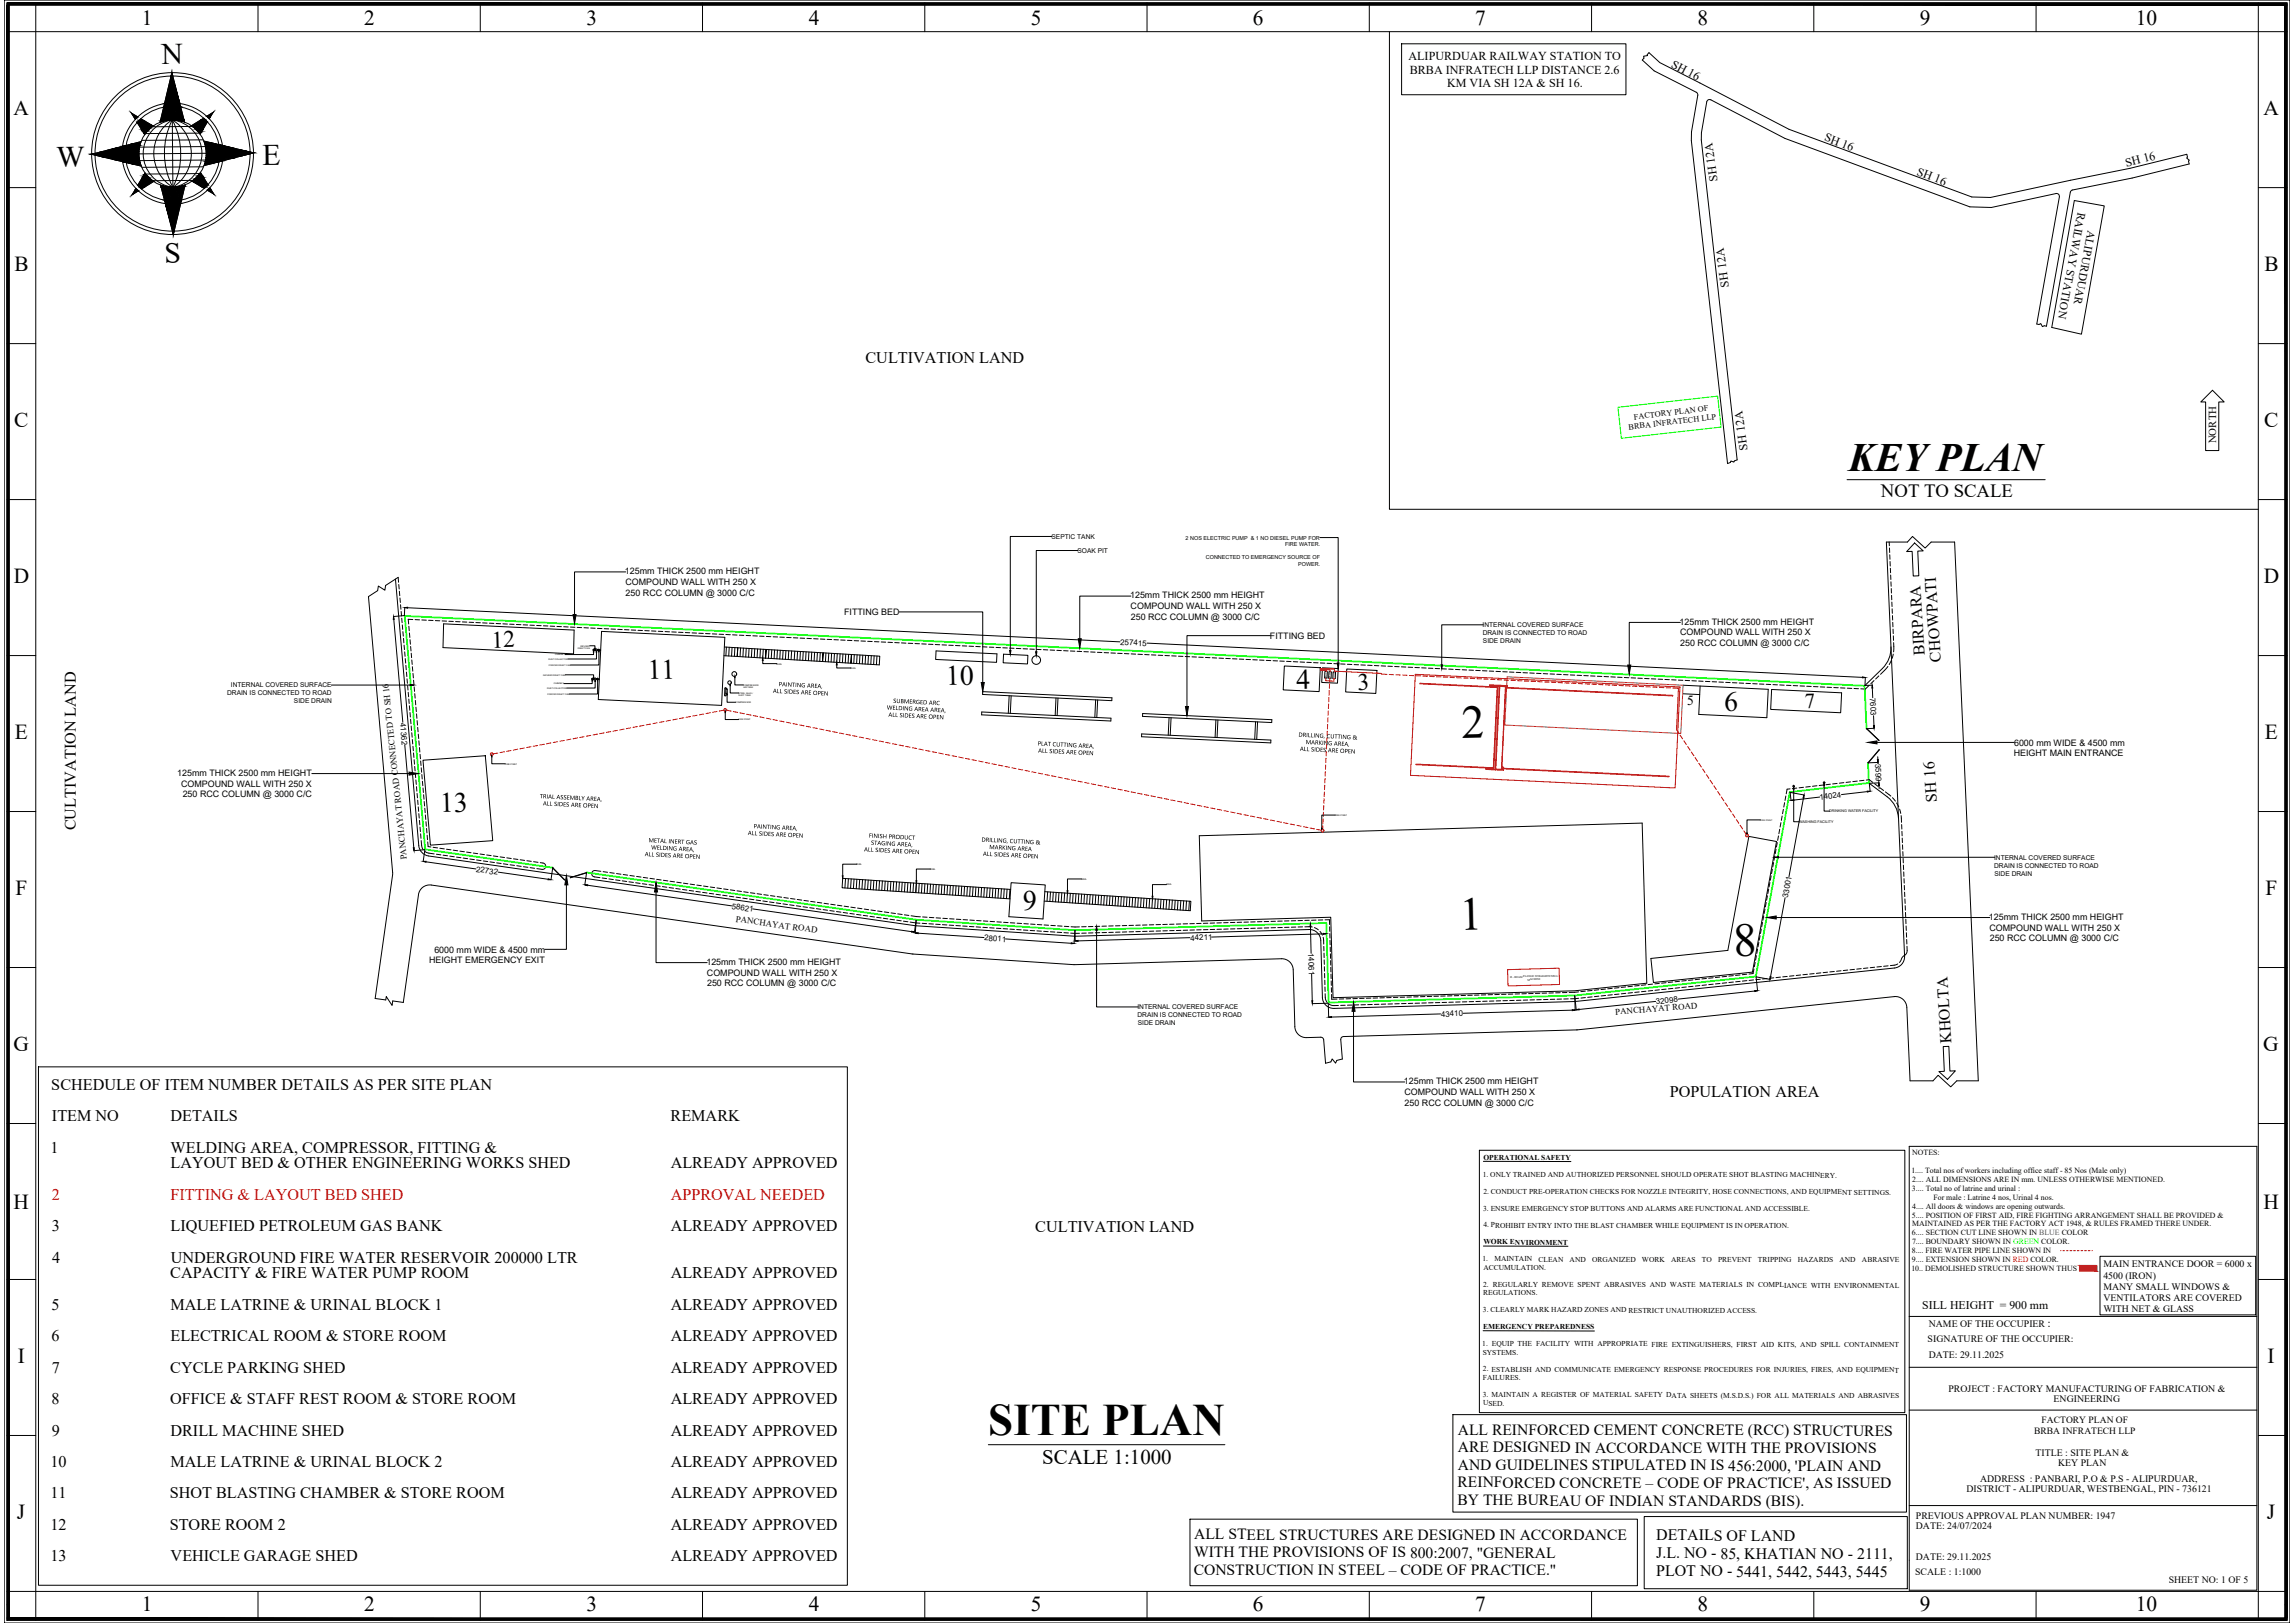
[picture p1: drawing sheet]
<svg xmlns="http://www.w3.org/2000/svg" width="2378mm" height="1682mm" viewBox="0 0 2378 1682" stroke-linecap="round" stroke-linejoin="round" font-family="sans-serif">
<defs><g id="words">
<g font-size="48.2">
<text x="1516" y="765" transform="rotate(-1 1516 765)">2</text>
<text x="1513" y="964" transform="rotate(-1 1513 964)">1</text>
<text x="1797" y="990" transform="rotate(-1 1797 990)">8</text>
</g>
<text font-size="46.7" x="1025" y="1487">SITE PLAN</text>
<text font-size="41.7" x="1916" y="488">KEY PLAN</text>
<g font-size="31">
<text x="168" y="66" transform="rotate(-1 168 66)">N</text>
<text x="58" y="173">W</text>
<text x="272" y="171" transform="rotate(-1 272 171)">E</text>
<text x="170" y="273">S</text>
</g>
<g font-size="29">
<text x="671" y="704" transform="rotate(-1 671 704)">11</text>
<text x="981" y="710" transform="rotate(-1 981 710)">10</text>
<text x="1344" y="714" transform="rotate(-1 1344 714)">4</text>
<text x="456" y="842" transform="rotate(-1 456 842)">13</text>
<text x="1061" y="943" transform="rotate(-1 1061 943)">9</text>
</g>
<text font-size="28.6" x="1788" y="737" transform="rotate(-1 1788 737)">6</text>
<text font-size="24.6" x="1408" y="716" transform="rotate(-1 1408 716)">3</text>
<text font-size="24.5" x="510" y="671" transform="rotate(-1 510 671)">12</text>
<g font-size="22.2">
<text x="147" y="26">1</text>
<text x="378" y="26">2</text>
<text x="608" y="26">3</text>
<text x="838" y="26">4</text>
<text x="1069" y="26">5</text>
<text x="1299" y="26">6</text>
<text x="1529" y="26">7</text>
<text x="1760" y="26">8</text>
<text x="1990" y="26">9</text>
<text x="2214" y="26">10</text>
<text x="14" y="119">A</text>
<text x="2346" y="119">A</text>
<text x="15" y="281">B</text>
<text x="2347" y="281">B</text>
<text x="15" y="442">C</text>
<text x="2347" y="442">C</text>
<text x="14" y="604">D</text>
<text x="2347" y="604">D</text>
<text x="15" y="766">E</text>
<text x="2348" y="766">E</text>
<text x="16" y="927">F</text>
<text x="2349" y="927">F</text>
<text x="14" y="1089">G</text>
<text x="2346" y="1089">G</text>
<text x="14" y="1253">H</text>
<text x="2346" y="1253">H</text>
<text x="18" y="1412">I</text>
<text x="2351" y="1412">I</text>
<text x="18" y="1574">J</text>
<text x="2350" y="1574">J</text>
<text x="147" y="1669">1</text>
<text x="378" y="1669">2</text>
<text x="608" y="1669">3</text>
<text x="838" y="1669">4</text>
<text x="1069" y="1669">5</text>
<text x="1299" y="1669">6</text>
<text x="1529" y="1669">7</text>
<text x="1760" y="1669">8</text>
<text x="1990" y="1669">9</text>
<text x="2214" y="1669">10</text>
</g>
<text font-size="21.8" x="1871" y="734" transform="rotate(-2 1871 734)">7</text>
<text font-size="21.7" x="1080" y="1518">SCALE 1:1000</text>
<text font-size="19.4" x="1950" y="515">NOT TO SCALE</text>
<g font-size="16.8">
<text x="897" y="376">CULTIVATION LAND</text>
<text x="1996" y="679" transform="rotate(-94 1996 679)">BIRPARA</text>
<text x="2012" y="686" transform="rotate(-94 2012 686)">CHOWPATI</text>
<text x="2008" y="831" transform="rotate(-94 2008 831)">SH 16</text>
<text x="79" y="861" transform="rotate(-90 79 861)">CULTIVATION LAND</text>
<text x="2023" y="1081" transform="rotate(-94 2023 1081)">KHOLTA</text>
<text x="53" y="1129">SCHEDULE OF ITEM NUMBER DETAILS AS PER SITE PLAN</text>
<text x="1731" y="1137">POPULATION AREA</text>
<text x="54" y="1162">ITEM NO</text>
<text x="177" y="1162">DETAILS</text>
<text x="695" y="1162">REMARK</text>
<text x="52" y="1195">1</text>
<text x="177" y="1195">WELDING AREA, COMPRESSOR, FITTING &amp;</text>
<text x="177" y="1211">LAYOUT BED &amp; OTHER ENGINEERING WORKS SHED</text>
<text x="695" y="1211">ALREADY APPROVED</text>
<text x="54" y="1276">3</text>
<text x="177" y="1276">LIQUEFIED PETROLEUM GAS BANK</text>
<text x="695" y="1276">ALREADY APPROVED</text>
<text x="1073" y="1277">CULTIVATION LAND</text>
<text x="54" y="1309">4</text>
<text x="177" y="1309">UNDERGROUND FIRE WATER RESERVOIR 200000 LTR</text>
<text x="176" y="1325">CAPACITY &amp; FIRE WATER PUMP ROOM</text>
<text x="695" y="1325">ALREADY APPROVED</text>
<text x="53" y="1358">5</text>
<text x="177" y="1358">MALE LATRINE &amp; URINAL BLOCK 1</text>
<text x="695" y="1358">ALREADY APPROVED</text>
<text x="54" y="1390">6</text>
<text x="177" y="1390">ELECTRICAL ROOM &amp; STORE ROOM</text>
<text x="695" y="1390">ALREADY APPROVED</text>
<text x="54" y="1423">7</text>
<text x="176" y="1423">CYCLE PARKING SHED</text>
<text x="695" y="1423">ALREADY APPROVED</text>
<text x="53" y="1455">8</text>
<text x="176" y="1455">OFFICE &amp; STAFF REST ROOM &amp; STORE ROOM</text>
<text x="695" y="1455">ALREADY APPROVED</text>
<text x="54" y="1488">9</text>
<text x="177" y="1488">DRILL MACHINE SHED</text>
<text x="695" y="1488">ALREADY APPROVED</text>
<text x="52" y="1520">10</text>
<text x="177" y="1520">MALE LATRINE &amp; URINAL BLOCK 2</text>
<text x="695" y="1520">ALREADY APPROVED</text>
<text x="52" y="1553">11</text>
<text x="176" y="1553">SHOT BLASTING CHAMBER &amp; STORE ROOM</text>
<text x="695" y="1553">ALREADY APPROVED</text>
<text x="52" y="1586">12</text>
<text x="176" y="1586">STORE ROOM 2</text>
<text x="695" y="1586">ALREADY APPROVED</text>
<text x="52" y="1618">13</text>
<text x="177" y="1618">VEHICLE GARAGE SHED</text>
<text x="695" y="1618">ALREADY APPROVED</text>
</g>
<g font-size="16.8" fill="#f00">
<text x="54" y="1243">2</text>
<text x="177" y="1243">FITTING &amp; LAYOUT BED SHED</text>
<text x="695" y="1243">APPROVAL NEEDED</text>
</g>
<g font-size="16.5">
<text x="1717" y="1596">DETAILS OF LAND</text>
<text x="1717" y="1615">J.L. NO - 85, KHATIAN NO - 2111,</text>
<text x="1717" y="1634">PLOT NO - 5441, 5442, 5443, 5445</text>
</g>
<g font-size="16.2">
<text x="1511" y="1487">ALL REINFORCED CEMENT CONCRETE (RCC) STRUCTURES</text>
<text x="1511" y="1505">ARE DESIGNED IN ACCORDANCE WITH THE PROVISIONS</text>
<text x="1511" y="1523">AND GUIDELINES STIPULATED IN IS 456:2000, 'PLAIN AND</text>
<text x="1511" y="1541">REINFORCED CONCRETE – CODE OF PRACTICE', AS ISSUED</text>
<text x="1511" y="1560">BY THE BUREAU OF INDIAN STANDARDS (BIS).</text>
<text x="1238" y="1595">ALL STEEL STRUCTURES ARE DESIGNED IN ACCORDANCE</text>
<text x="1238" y="1614">WITH THE PROVISIONS OF IS 800:2007, &quot;GENERAL</text>
<text x="1237" y="1632">CONSTRUCTION IN STEEL – CODE OF PRACTICE.&quot;</text>
</g>
<text font-size="14.2" x="1749" y="730" transform="rotate(-1 1749 730)">5</text>
<g font-size="12.6">
<text x="1460" y="62">ALIPURDUAR RAILWAY STATION TO</text>
<text x="1732" y="69" transform="rotate(28 1732 69)">SH 16</text>
<text x="1461" y="76">BRBA INFRATECH LLP DISTANCE 2.6</text>
<text x="1500" y="90">KM VIA SH 12A &amp; SH 16.</text>
<text x="1891" y="145" transform="rotate(21 1891 145)">SH 16</text>
<text x="2204" y="173" transform="rotate(-14 2204 173)">SH 16</text>
<text x="1986" y="181" transform="rotate(21 1986 181)">SH 16</text>
<text x="1781" y="188" transform="rotate(-98 1781 188)">SH 12A</text>
<text x="1793" y="297" transform="rotate(-98 1793 297)">SH 12A</text>
<text x="1812" y="466" transform="rotate(-98 1812 466)">SH 12A</text>
</g>
<g font-size="12.2">
<text x="1993" y="1357">SILL HEIGHT = 900 mm</text>
<text x="2123" y="1375">:</text>
</g>
<g font-size="12.1">
<text x="2154" y="219" transform="rotate(101 2154 219)">RAILWAY STATION</text>
<text x="2164" y="238" transform="rotate(101 2164 238)">ALIPURDUAR</text>
</g>
<text font-size="11.3" x="2297" y="460" transform="rotate(-90 2297 460)">NORTH</text>
<g font-size="10.2">
<text x="2180" y="1313">MAIN ENTRANCE DOOR = 6000 x</text>
<text x="2180" y="1325">4500 (IRON)</text>
<text x="2180" y="1337">MANY SMALL WINDOWS &amp;</text>
<text x="2181" y="1348">VENTILATORS ARE COVERED</text>
<text x="2180" y="1360">WITH NET &amp; GLASS</text>
<text x="1999" y="1375">NAME OF THE OCCUPIER</text>
<text x="1998" y="1391">SIGNATURE OF THE OCCUPIER:</text>
<text x="1999" y="1408">DATE: 29.11.2025</text>
<text x="2020" y="1443">PROJECT : FACTORY MANUFACTURING OF FABRICATION &amp;</text>
<text x="2129" y="1453">ENGINEERING</text>
<text x="2110" y="1509">TITLE : SITE PLAN &amp;</text>
<text x="2134" y="1519">KEY PLAN</text>
<text x="2053" y="1536">ADDRESS : PANBARI, P.O &amp; P.S - ALIPURDUAR,</text>
<text x="2039" y="1546">DISTRICT - ALIPURDUAR, WESTBENGAL, PIN - 736121</text>
<text x="1986" y="1574">PREVIOUS APPROVAL PLAN NUMBER: 1947</text>
<text x="1986" y="1584">DATE: 24/07/2024</text>
<text x="1986" y="1617">DATE: 29.11.2025</text>
<text x="1985" y="1633">SCALE : 1:1000</text>
<text x="2248" y="1641">SHEET NO: 1 OF 5</text>
</g>
<g font-size="9.9">
<text x="2116" y="1474">FACTORY PLAN OF</text>
<text x="2109" y="1486">BRBA INFRATECH LLP</text>
</g>
<g font-size="9.2">
<text x="648" y="595">125mm THICK 2500 mm HEIGHT</text>
<text x="648" y="606">COMPOUND WALL WITH 250 X</text>
<text x="649" y="617">250 RCC COLUMN @ 3000 C/C</text>
<text x="1172" y="620">125mm THICK 2500 mm HEIGHT</text>
<text x="1172" y="631">COMPOUND WALL WITH 250 X</text>
<text x="875" y="638">FITTING BED</text>
<text x="1172" y="643">250 RCC COLUMN @ 3000 C/C</text>
<text x="1741" y="648">125mm THICK 2500 mm HEIGHT</text>
<text x="1742" y="659">COMPOUND WALL WITH 250 X</text>
<text x="1316" y="662">FITTING BED</text>
<text x="1742" y="670">250 RCC COLUMN @ 3000 C/C</text>
<text x="2088" y="773">6000 mm WIDE &amp; 4500 mm</text>
<text x="2087" y="784">HEIGHT MAIN ENTRANCE</text>
<text x="184" y="804">125mm THICK 2500 mm HEIGHT</text>
<text x="188" y="815">COMPOUND WALL WITH 250 X</text>
<text x="189" y="826">250 RCC COLUMN @ 3000 C/C</text>
<text x="422" y="891" transform="rotate(-96 422 891)">PANCHAYAT ROAD CONNECTED TO SH 16</text>
<text x="2062" y="953">125mm THICK 2500 mm HEIGHT</text>
<text x="763" y="955" transform="rotate(8 763 955)">PANCHAYAT ROAD</text>
<text x="2062" y="964">COMPOUND WALL WITH 250 X</text>
<text x="2063" y="976">250 RCC COLUMN @ 3000 C/C</text>
<text x="450" y="987">6000 mm WIDE &amp; 4500 mm</text>
<text x="445" y="998">HEIGHT EMERGENCY EXIT</text>
<text x="732" y="1000">125mm THICK 2500 mm HEIGHT</text>
<text x="733" y="1011">COMPOUND WALL WITH 250 X</text>
<text x="733" y="1022">250 RCC COLUMN @ 3000 C/C</text>
<text x="1675" y="1052" transform="rotate(-4 1675 1052)">PANCHAYAT ROAD</text>
<text x="1455" y="1124">125mm THICK 2500 mm HEIGHT</text>
<text x="1456" y="1135">COMPOUND WALL WITH 250 X</text>
<text x="1456" y="1146">250 RCC COLUMN @ 3000 C/C</text>
</g>
<g font-size="8.6">
<text x="1694" y="435" transform="rotate(-7 1694 435)">FACTORY PLAN OF</text>
<text x="1689" y="445" transform="rotate(-7 1689 445)">BRBA INFRATECH LLP</text>
</g>
<g font-size="8.2">
<text x="1161" y="668" transform="rotate(3 1161 668)">257415</text>
<text x="1938" y="723" transform="rotate(87 1938 723)">7603</text>
<text x="415" y="749" transform="rotate(85 415 749)">41362</text>
<text x="1944" y="792" transform="rotate(87 1944 792)">3599</text>
<text x="1886" y="829" transform="rotate(-7 1886 829)">14024</text>
<text x="493" y="903" transform="rotate(8 493 903)">22732</text>
<text x="1853" y="931" transform="rotate(-80 1853 931)">33001</text>
<text x="758" y="942" transform="rotate(8 758 942)">58621</text>
<text x="1020" y="975" transform="rotate(4 1020 975)">28011</text>
<text x="1234" y="975" transform="rotate(-2 1234 975)">44211</text>
<text x="1356" y="988" transform="rotate(89 1356 988)">14061</text>
<text x="1717" y="1041" transform="rotate(-6 1717 1041)">32098</text>
<text x="1494" y="1054" transform="rotate(-2 1494 1054)">43410</text>
</g>
<g font-size="8.1">
<text x="1982" y="1197">NOTES:</text>
<text x="1981" y="1216">1.... Total nos of workers including office staff - 85 Nos (Male only)</text>
<text x="1982" y="1225">2.... ALL DIMENSIONS ARE IN mm. UNLESS OTHERWISE MENTIONED.</text>
<text x="1982" y="1234">3.... Total no of latrine and urinal :</text>
<text x="2004" y="1243">For male : Latrine 4 nos, Urinal 4 nos.</text>
<text x="1982" y="1253">4.... All doors &amp; windows are opening outwards.</text>
<text x="1982" y="1262">5.... POSITION OF FIRST AID, FIRE FIGHTING ARRANGEMENT SHALL BE PROVIDED &amp;</text>
<text x="1982" y="1271">MAINTAINED AS PER THE FACTORY ACT 1948, &amp; RULES FRAMED THERE UNDER.</text>
<text x="1982" y="1280">6.... SECTION CUT LINE SHOWN IN BLUE COLOR</text>
<text x="1982" y="1289">7.... BOUNDARY SHOWN IN GREEN COLOR.</text>
<text x="1982" y="1299">8.... FIRE WATER PIPE LINE SHOWN IN</text>
<text x="1982" y="1308">9.... EXTENSION SHOWN IN RED COLOR.</text>
<text x="1981" y="1317">10.. DEMOLISHED STRUCTURE SHOWN THUS</text>
</g>
<g font-size="7.8">
<text x="1538" y="1202">OPERATIONAL SAFETY</text>
<text x="1537" y="1219">1. ONLY TRAINED AND AUTHORIZED PERSONNEL SHOULD OPERATE SHOT BLASTING MACHINERY.</text>
<text x="1538" y="1237">2. CONDUCT PRE-OPERATION CHECKS FOR NOZZLE INTEGRITY, HOSE CONNECTIONS, AND EQUIPMENT SETTINGS.</text>
<text x="1538" y="1255">3. ENSURE EMERGENCY STOP BUTTONS AND ALARMS ARE FUNCTIONAL AND ACCESSIBLE.</text>
<text x="1538" y="1272">4. PROHIBIT ENTRY INTO THE BLAST CHAMBER WHILE EQUIPMENT IS IN OPERATION.</text>
<text x="1538" y="1290">WORK ENVIRONMENT</text>
<text x="1537" y="1307">1.</text>
<text x="1549" y="1307">MAINTAIN</text>
<text x="1595" y="1307">CLEAN</text>
<text x="1627" y="1307">AND</text>
<text x="1650" y="1308">ORGANIZED</text>
<text x="1702" y="1308">WORK</text>
<text x="1732" y="1308">AREAS</text>
<text x="1764" y="1308">TO</text>
<text x="1781" y="1308">PREVENT</text>
<text x="1822" y="1308">TRIPPING</text>
<text x="1864" y="1308">HAZARDS</text>
<text x="1907" y="1308">AND</text>
<text x="1930" y="1308">ABRASIVE</text>
<text x="1538" y="1316">ACCUMULATION.</text>
<text x="1538" y="1334">2. REGULARLY REMOVE SPENT ABRASIVES AND WASTE MATERIALS IN COMPLIANCE WITH ENVIRONMENTAL</text>
<text x="1538" y="1342">REGULATIONS.</text>
<text x="1537" y="1360">3. CLEARLY MARK HAZARD ZONES AND RESTRICT UNAUTHORIZED ACCESS.</text>
<text x="1537" y="1377">EMERGENCY PREPAREDNESS</text>
<text x="1537" y="1395">1. EQUIP THE FACILITY WITH APPROPRIATE FIRE EXTINGUISHERS, FIRST AID KITS, AND SPILL CONTAINMENT</text>
<text x="1537" y="1404">SYSTEMS.</text>
<text x="1537" y="1421">2. ESTABLISH AND COMMUNICATE EMERGENCY RESPONSE PROCEDURES FOR INJURIES, FIRES, AND EQUIPMENT</text>
<text x="1537" y="1430">FAILURES.</text>
<text x="1537" y="1448">3. MAINTAIN A REGISTER OF MATERIAL SAFETY DATA SHEETS (M.S.D.S.) FOR ALL MATERIALS AND ABRASIVES</text>
<text x="1537" y="1457">USED.</text>
</g>
<g font-size="6.9">
<text x="1090" y="558">SEPTIC TANK</text>
<text x="1117" y="573">SOAK PIT</text>
<text x="1537" y="650">INTERNAL COVERED SURFACE</text>
<text x="1537" y="658">DRAIN IS CONNECTED TO ROAD</text>
<text x="1537" y="667">SIDE DRAIN</text>
<text x="239" y="712">INTERNAL COVERED SURFACE</text>
<text x="236" y="721">DRAIN IS CONNECTED TO ROAD</text>
<text x="305" y="729">SIDE DRAIN</text>
<text x="2067" y="891">INTERNAL COVERED SURFACE</text>
<text x="2067" y="899">DRAIN IS CONNECTED TO ROAD</text>
<text x="2067" y="908">SIDE DRAIN</text>
<text x="1179" y="1046">INTERNAL COVERED SURFACE</text>
<text x="1179" y="1054">DRAIN IS CONNECTED TO ROAD</text>
<text x="1179" y="1063">SIDE DRAIN</text>
</g>
<g font-size="5.7">
<text x="1229" y="559">2 NOS ELECTRIC PUMP &amp; 1 NO DIESEL PUMP FOR</text>
<text x="1332" y="566">FIRE WATER.</text>
<text x="1250" y="579">CONNECTED TO EMERGENCY SOURCE OF</text>
<text x="1346" y="586">POWER.</text>
</g>
<g font-size="3.8">
<text x="1896" y="842">DRINKING WATER FACILITY</text>
<text x="1865" y="853">WASHING FACILITY</text>
</g>
<g font-size="2.9">
<text x="1565" y="1013" transform="rotate(-1 1565 1013)">H - BEAM FLANGE STRAIGHTENING</text>
<text x="1583" y="1016" transform="rotate(-1 1583 1016)">MACHINE</text>
</g>
<g font-size="2.5">
<text x="805" y="689">RAIL</text>
<text x="882" y="693">RAIL</text>
<text x="888" y="897">RAIL</text>
<text x="964" y="902">RAIL</text>
<text x="1121" y="912">RAIL</text>
<text x="1209" y="918">RAIL</text>
</g>
<g font-size="2.2">
<text x="602" y="670">INFUSED</text>
<text x="599" y="673">DRAFT FAN</text>
<text x="569" y="684">DUST COLLECTOR</text>
<text x="576" y="679">CHIMNEY</text>
<text x="569" y="690">FORCED DRAFT FAN</text>
<text x="563" y="700">INFUSED DRAFT FAN</text>
<text x="567" y="714">DUST COLLECTOR</text>
<text x="574" y="709">CHIMNEY</text>
<text x="770" y="711">COMPRESSOR</text>
<text x="771" y="713">AIR TANK</text>
<text x="766" y="719">STEEL SLAG /</text>
<text x="568" y="720">FORCED DRAFT FAN</text>
<text x="766" y="722">SHOT TANK</text>
<text x="762" y="729">COMPRESSOR</text>
<text x="766" y="747">FIRE POINT</text>
<text x="524" y="792">FIRE POINT</text>
<text x="1384" y="846">FIRE POINT</text>
<text x="1825" y="851">FIRE POINT</text>
</g>
<g font-size="1.5">
<text x="1379" y="702" transform="rotate(-87 1379 702)">PUMP</text>
<text x="1384" y="702" transform="rotate(-87 1384 702)">PUMP</text>
<text x="1375" y="702" transform="rotate(-87 1375 702)">PUMP</text>
</g>
</g></defs>
<!-- layer: 0 -->
<g fill="none" stroke="#000" stroke-width="1.04">
<path d="M4 0h2370v1682h-2370zM7 3h2364v1676h-2364zM9 5h2360v1672h-2360zM37 3v1676M267 3v30M498 3v30M728 3v30M959 3v30M1189 3v30M1419 3v30M1650 3v30M1880 3v30"/>
<path d="M2111 3v30M2341 3v1676M7 33h2364M1440 33v495h901M1453 45h233v53h-233zM177 79a80 80 0 0 0-78 81M178 79a80 80 0 0 1 81 79M178 75l1 49M136 117l4 7M170 111a49 49 0 0 0-40 49M171 107a52 52 0 0 0-45 53M178 107a52 52 0 0 1 53 44"/>
<path d="M178 110a49 49 0 0 1 49 40M221 117l-7 4M142 127l8 13M143 121l-7-4 6 5M144 125l10 10M146 123l13 8M179 124a41 41 0 0 1 0 70M179 124a41 41 0 0 0 0 70M179 124a35 35 0 0 1 30 35 35 35 0 0 1-30 35M179 124a76 76 0 0 0 0 70M179 124a76 76 0 0 1 0 70M179 124v70"/>
<path d="M179 124a35 35 0 0 0-31 35 35 35 0 0 0 31 35M191 127l-13-52-12 52M200 131h-42M207 138h-56M211 122l-12 8M213 124l-10 10M215 126l-8 13M216 122l5-5-4 6M146 147l-51 13M211 145h-64M211 146l52 12M213 152h-68"/>
<path d="M228 159a49 49 0 0 1-40 48M231 159a52 52 0 0 1-44 52M259 158a80 80 0 0 1-79 82M99 161a80 80 0 0 0 81 79M127 168a52 52 0 0 0 52 44M131 168a49 49 0 0 0 48 40M150 179l-7 13M207 180h-56M208 179l8 12M211 173h-64M212 172l51-14-168 2 51 12M213 166h-68"/>
<path d="M7 194h30M141 195l-4 7 5-5M143 198l-6 4M154 184l-9 10M159 188l-12 8M166 192l14 51-1-49M192 192l-12 51M199 188l13 7M200 187h-42M204 184l10 9M216 196l5 5-6-4M218 195l3 6"/>
<path d="M2341 194h30M2135 204l-1-2-2-1-68 14-22-1-192-71-76-40-4 1-1 2-5 32v7l37 332-3 1-1 1-3-1v1l-3 1-38-334v-9l7-39-2-2-43-23-13-11 2-2v-2h4v-1l1-2 12 10 134 69 189 70 19 1 145-31 59-14 1 3-1 1 3 2-1 1v3l-59 15-63 13-26 140h-2l-2 1-1-4-2 1h-3l24-132M2150 208l31 5-23 133-31-7zM7 356h30M2341 356h30M2281 417l13-13 12 13h-6v50h-14v-50zM1915 497h205M7 518h30M2341 518h30M1090 556h-43v118M1368 557h19v130M1117 571h-43v104"/>
<path d="M1958 562l1 4M1959 568v5M1959 575v5M1985 563l9 8h-6l1 26h-6l-1-26-5 1zM649 593h-53v44M1959 582l1 5M1960 589v5M1960 596v5M410 600l24 276a12 12 0 0 0 10 11l136 20M413 603v-5l-13 9-1 5-7-5-1 5-9 6 25 289M413 606l1 4M414 613v4"/>
<path d="M415 620v4M1172 618h-53v44M1960 603v5M1961 610v5M1961 617v5M415 627l1 4M416 634v4M420 630l-1 8-11 1M422 630l739 35M932 634h87v73M1961 624v5M1961 631l1 5"/>
<path d="M1962 638v5M408 642l10 107M416 641l1 4M417 648v4M418 655v4M424 649v5M424 656l1 5M428 642h-5l1 5M430 642h5M437 643h5M444 643h5M451 643h5"/>
<path d="M458 644h5M460 647l135 6v25l-136-7zM465 644h5M472 644h5M479 645h5M486 645h5M493 645h5M500 646h5M507 646h5M514 646h5M521 647h5M528 647h5"/>
<path d="M535 647h5M542 648h5M549 648h5M556 648h5M563 649h5M570 649h5M577 649h5M584 650h5M591 650h5M598 650h5M605 651h5M612 651h5"/>
<path d="M619 651h5M624 654l127 6-3 71-128-6zM626 652h5M633 652h5M640 652h5M647 653h5M654 653h5M661 653h5M668 654h5M675 654h5M682 654h5M689 655h5"/>
<path d="M696 655h5M703 655h5M710 656h5M717 656h5M724 656h5M731 657h5M738 657h5M745 657h5M752 658h5M759 658h5M766 658l5 1M773 659h5"/>
<path d="M780 659h5M787 659h5M794 660h5M801 660h5M1317 659h-87v73M1538 648h-43v41M1742 645h-53v44M1962 645v5M1962 652l1 5M1963 659v5M7 679h30M418 662l1 4"/>
<path d="M419 669v4M420 676v4M425 663v5M426 670v5M426 677l1 5M611 669h6v3M615 676v2h-29M616 673h.1M616 674h.1M616 673l1 1zM617 674h.1M617 673h.1"/>
<path d="M618 676v7h-29M619 674h1M620 673h2v1h-2zM621 675v14h-30M622 674h1M751 671l161 9v9l-162-9M753 671l-1 9M756 671l-1 9M759 671l-1 9M762 671l-1 9M768 672l-1 9M771 672l-1 9"/>
<path d="M774 672l-1 9M777 672l-1 9M779 672v9M782 672v9M785 673v9M788 673v9M791 673v9M797 673v9M800 673v9M803 674l-1 9M806 674l-1 9M808 660h5"/>
<path d="M809 674l-1 9M812 674l-1 9M815 674l-1 9M815 661h5M818 674l-1 9M821 675l-1 9M822 661h5M824 675l-1 9M827 675l-1 9M829 661l5 1M830 675l-1 9M833 675l-1 9"/>
<path d="M836 676l-1 9M836 662h5M839 676l-1 9M842 676l-1 9M843 662h5M844 676v9M847 676v9M850 676v9M850 662l5 1M856 677v9M857 663h5M859 677v9"/>
<path d="M862 677v9M864 663h5M865 677l-1 9M868 677l-1 9M871 678l-1 9M871 663l5 1M874 678l-1 9M877 678l-1 9M879 664h4M880 678l-1 9M885 664h5M886 678l-1 10"/>
<path d="M889 679l-1 9M891 679v9M892 664l5 1M894 679v9M897 679v9M899 665h5M900 679v9M903 680v9M906 680v9M906 665h5M909 680v9M914 665l4 1"/>
<path d="M920 666h5M928 666h4M935 666l4 1M941 667h5M949 667h4M956 667l4 1M963 668h4M970 668h4M970 675l63 3v8l-63-3zM977 668l4 1M984 669h4M991 669h4"/>
<path d="M998 669l4 1M1005 670h4M1012 670h4M1019 670l4 1M1026 671h4M1033 671h4M1040 671l4 1M1040 678l26 1-1 9-25-1zM1047 672h4M1054 672h4M1061 672l4 1M1068 673h4"/>
<path d="M1075 673h4M1082 673l4 1M1089 674h4M1096 674h4M1103 674l4 1M1110 675h4M1117 675h4M1124 675l4 1M1131 676h4M1138 676h4M1145 676l4 1M1152 677h4"/>
<path d="M1159 677h4M1166 677l4 1M1173 678h4M1180 678h4M1187 678l4 1M1189 667l742 35M1194 679h4M1201 679h4M1208 679l4 1M1215 680h4M1960 670a29 29 0 0 1-9 23l-18 17M1963 678l-2 4"/>
<path d="M1963 666v10M2341 679h30M420 683l1 4M421 690v4M421 697l1 4M427 684v5M427 691l1 5M428 698l1 5M586 699h29v3M764 680l1-9-1 9M791 685v3h14M794 682v-9v9"/>
<path d="M853 686v-9v9M867 689v3h15M882 687l1-9-1 9M1222 680h4M1229 680l4 1M1236 681h4M1243 681h4M1250 681l4 1M1257 682h4M1264 682h4M1271 682l4 1M1278 683h4"/>
<path d="M1285 683h4M1292 683l4 1M1299 684h4M1306 684h4M1313 684l4 1M1320 685h4M1327 685h4M1331 690l38 2-2 25-37-2zM1334 685l4 1M1341 686h4M1348 686h4M1355 686l4 1"/>
<path d="M1362 687h4M1369 687h4M1371 692l16 1v15l-17-1zM1373 696h3v7h-3zM1376 687l4 1M1378 696h2v7h-3zM1382 696h3l-1 7h-2zM1383 688h4M1390 688h4M1396 693l31 2-1 24-31-2zM1397 688l4 1M1404 689h4"/>
<path d="M1411 689h4M1418 689l4 1M1425 690h4M1432 690h4M1439 690l4 1M1446 691h4M1453 691h4M1460 691l4 1M1467 692h4M1474 692h4M1481 692l4 1M1488 693h4"/>
<path d="M1495 693h4M1502 693l4 1M1509 694h4M1516 694h4M1523 694l4 1M1530 695h4M1537 695h4M1544 695l4 1M1551 696h4M1558 696h4M1565 696l4 1M1572 697h4"/>
<path d="M1579 697h4M1586 697l5 1M1593 698h4M1600 698h4M1607 698l5 1M1614 699h4M1621 699h5M1628 699l5 1M1635 700h5M1957 691l-8 8M1961 685l-3 4M343 710h82"/>
<path d="M422 704v4M423 710v5M423 717l1 5M429 705v5M429 712l1 5M430 719v5M614 706v2h-30M615 703h.1M615 704h.1M615 703l1 1zM616 704h.1M616 703v1"/>
<path d="M617 706v7h-29M618 704h1M619 703h1v1h-1zM620 706v13h-30M620 704h1M753 714h1v5h-2zM753 719l-1 2h-1M753 714l-1-1-1 8M757 711v7h9M762 702v8h9M1019 717l134 6v3l-134-6zM1642 700h5"/>
<path d="M1649 701h4M1656 701h5M1663 701h5M1670 701l5 1M1677 702h5M1684 702h5M1691 702l5 1M1698 703h5M1705 703h5M1712 704h5M1719 704h5M1726 704h5"/>
<path d="M1733 705h5M1740 705h5M1744 719l18 1M1745 710l88 4-1 30-71-4 1-29M1747 705h5M1754 705l5 1M1761 706h5M1768 706h5M1775 707h5M1782 707h5M1789 707h5M1796 708h5"/>
<path d="M1803 708h5M1810 708h5M1817 709h5M1824 709h5M1831 709h5M1837 715l72 3-1 21-72-4zM1838 710h5M1845 710h5M1852 710h5M1859 711h5M1866 711h5M1873 711h5"/>
<path d="M1880 712h5M1887 712h5M1894 712h5M1901 713h5M1908 713h5M1915 713h5M1922 714h5M1934 702l-1 8M1938 710l-4 4h-5M1941 710h-8M1941 713v10M1943 705l-4 4"/>
<path d="M1948 700l-4 4M424 724v5M424 731l1 5M425 738v5M431 726v5M431 733l1 5M432 740v4M752 739v7h14M754 720v8h9M1018 738l134 6v3l-134-6zM1046 721l-1 18M1048 721l-1 18"/>
<path d="M1095 723l-1 19M1097 723l-1 19M1136 725l-1 19M1138 725l-1 19M1185 739l133 7v3l-134-7zM426 745v5M426 752l1 5M427 759v5M432 747l1 4M433 754v4M1212 744l-1 18M1214 744l-1 18"/>
<path d="M1260 746v18M1263 746l-1 18M1302 748l-1 18M1304 748l-1 18M1942 742l1 10M1943 755h-8l13 12-13-12M420 772l9 107M427 766l1 5M428 773v5M434 761v4M434 768l1 4M435 775v4"/>
<path d="M1184 761l133 6v3l-134-6zM1946 769h142M1948 777l-11 14zM429 780v5M429 787l1 5M430 794v5M435 782l1 4M436 789v4M437 796v4M438 788l65-5 8 88-65 5zM510 784v8h14M1937 791l10-1v1"/>
<path d="M1947 784v3M323 802h101M431 801v5M431 808l1 5M432 815v5M437 803l1 4M438 810v4M439 817v4M1856 818h-3l-1 5M1859 818v34h6M1863 817h-5M1870 816h-5"/>
<path d="M1877 815l-5 1M1884 814l-5 1M1891 814h-5M1891 814v27h6M1897 813h-4M1904 812h-4M1911 811l-4 1M1918 810l-4 1M1925 810h-4M1932 809h-4M1938 808h-3M1938 808l3 3"/>
<path d="M1938 812l18 14a29 29 0 0 1 12 22M1938 812l1 8M1943 812l4 3M1948 810v1l-10 1M1948 814v3M1949 816l4 3M432 822l1 5M433 829v5M434 836v5M439 824l1 4M440 831v4M440 838l1 4"/>
<path d="M1849 839l-1 4M1850 832l-1 4M1851 825l-1 5M1870 827l-15 82M1870 824l-14-3 1 9M1886 826l-26 3M1936 820l-27 3M1954 821l6 4M1962 827l3 3M1966 832l2 4M1969 839l1 4M7 841h30"/>
<path d="M434 843l1 5M435 850v5M435 857l1 5M441 845v4M442 852v4M442 859l1 4M1384 845h-14v13M1825 850h-14v13M1845 859l-1 5M1846 853l-1 4M1847 846v4M1971 845v7"/>
<path d="M1971 855l1 4M2341 841h30M436 864v5M437 871v6l2 4M443 866v4M443 873l1 4 3 1M449 878l5 1M456 879l5 1M1243 866l459-13 5 166-75 8-250 7-2-83-134 3zM1813 867l29 5-25 136-103 10-3-25 80-8zM1842 873v5M1844 866l-1 5"/>
<path d="M1972 862v4M1972 869v4M1972 876v4M429 882l11-1-1 12M440 882l3 2 7 1M442 893l51 8M452 885l5 1M459 886l5 1M463 880l5 1M466 887l5 1M470 881l4 1M473 888l5 1"/>
<path d="M477 882l4 1M480 889l5 1M484 883l4 1M487 890l5 1M491 884l4 1M494 891l5 1M498 885l4 1M501 892l5 1M505 886l4 1M508 893l5 1M511 887l5 1M515 894l5 1"/>
<path d="M518 888l5 1M522 895l4 1M525 889l5 1M529 896l4 1M532 890l5 1M536 897l4 1M539 891l5 1M543 898l4 1M546 892l5 1M550 899l4 1M553 893l5 1M560 894l4 1 2 2"/>
<path d="M565 899l-2 2-6-1M573 899l12 13zM573 900l-2 12M888 896h-14v12M1839 894l-1 4M1840 887l-1 5M1841 880l-1 5M1844 888h224M1973 883v4M1973 890v4M1973 897v4M407 907l-18 128 11 1v-3l6 9 1-5 11 2 16-112a12 12 0 0 1 13-10l499 72 167 11 216-6a12 12 0 0 1 12 11l1 59a12 12 0 0 0 12 11h15h2l1 3 2 24 6-1 1-4 4 5 1-3 6-1-2-21 1-2 1-1 242-7"/>
<path d="M517 904l51 7M580 907l14 2M587 917v67h-22M595 909l354 50M608 905l-17 4 17-4-2 12M609 917l149 22M613 906l3 3 6 1M623 903l-6-1-3 2M624 910l5 1M625 903l5 1M631 911l5 1M632 904l5 1"/>
<path d="M638 912l5 1M639 905l5 1M645 913l5 1M646 906l5 1M652 914l5 1M653 907l5 1M659 915l5 1M660 908l5 1M666 916l5 1M667 909l4 1M673 917l4 1M674 910l4 1"/>
<path d="M680 918l4 1M681 911l4 1M687 919l4 1M688 912l4 1M694 920l4 1M695 913l4 1M702 914l4 1M708 915l5 1M715 916l5 1M722 917l5 1M729 918l5 1M736 919l5 1"/>
<path d="M877 911l-1 9M879 911v9M882 911v10M885 911v10M888 911v10M891 911v10M894 912v9M897 912l-1 10M900 912l-1 10M903 912l-1 10M906 912l-1 10M909 913l-1 9"/>
<path d="M912 913l-1 10M915 913l-1 10M918 913l-1 10M921 913l-1 10M924 914l-1 9M926 914v10M929 914v10M932 914v10M935 914v10M938 915v9M941 915v10M944 915l-1 10"/>
<path d="M947 915l-1 10M950 915l-1 10M953 916l-1 9M956 916l-1 10M959 916l-1 10M962 916l-1 10M965 901h-15v12M965 916l-1 10M968 917l-1 9M971 917l-1 9M973 917v10M976 917v10"/>
<path d="M979 917v10M982 918v9M985 918v9M988 918v10M991 918l-1 10M994 918l-1 10M997 918l-1 10M1000 919l-1 9M1003 919l-1 10M1006 919l-1 10M1009 919l-1 10M1012 919l-1 10"/>
<path d="M1015 920l-1 9M1018 920l-1 10M1048 915l36 2-3 35-35-2zM1121 911h-14v12M1209 917h-14v12M1835 915l-1 4M1836 908l-1 4M1837 901l-1 4M1973 904l1 4M1974 911v4M1974 918v4M680 924v74h53"/>
<path d="M701 921l4 1M708 922h4M714 923l5 1M721 924h5M728 925l5 1M735 926h5M742 927h5M743 920l5 1M749 928h5M750 921l5 1M756 929h5M757 922l5 1"/>
<path d="M763 930h5M764 923l5 1M770 931h5M771 924l5 1M777 932h5M778 925l5 1M784 933h5M785 926l4 1M791 934h4M792 927l4 1M798 935h4M799 928l4 1"/>
<path d="M805 936h4M806 929l4 1M812 937h4M813 930l4 1M819 938h4M820 931l4 1M826 939h4M826 932l5 1M832 940h5M833 933l5 1M840 934l5 1M847 935l5 1"/>
<path d="M854 936l5 1M861 937l5 1M868 938l5 1M875 939l5 1M1020 920v10M1023 920v10M1026 920v10M1029 921v9M1032 921v10M1035 921v10M1038 921l-1 10M1041 921l-1 10"/>
<path d="M1044 922l-1 9M1047 922l-1 9M1048 922l-174-12-1 10 174 12M1083 924l152 10-1 10-152-10M1086 924l-1 10M1089 925l-1 9M1092 925l-1 9M1095 925l-1 10M1098 925l-1 10M1101 925l-1 10M1104 925l-1 10M1107 926l-1 9"/>
<path d="M1110 926l-1 10M1112 926v10M1115 926v10M1118 926v10M1121 927v9M1124 927v10M1127 927v10M1130 927l-1 10M1133 927l-1 10M1136 928l-1 9M1139 928l-1 10M1142 928l-1 10"/>
<path d="M1145 928l-1 10M1148 928l-1 10M1151 929l-1 9M1154 929l-1 10M1157 929l-1 10M1160 929l-1 10M1162 929v10M1165 930v9M1168 930v9M1171 930v10M1174 930v10M1177 930l-1 10"/>
<path d="M1180 931l-1 9M1183 931l-1 9M1186 931l-1 10M1189 931l-1 10M1192 931l-1 10M1195 931l-1 10M1198 932l-1 9M1201 932l-1 10M1204 932l-1 10M1207 932l-1 10M1209 932v10M1212 933v9"/>
<path d="M1215 933v10M1218 933v10M1221 933v10M1224 933l-1 10M1227 934l-1 9M1230 934l-1 10M1233 934l-1 10M1831 935l-1 5M1832 928l-1 5M1833 921v5M1851 930l-16 82M1974 925l1 4"/>
<path d="M1975 932v4M1975 939v4M780 942l165 24M839 941h5M846 942h5M853 943h5M860 944h5M867 945h5M874 946h5M881 947h5M882 940l5 1M888 948h5"/>
<path d="M889 941l5 1M895 949h5M896 942l5 1M902 950h4M903 943l4 1M909 951h4M910 944l4 1M916 952h4M917 945l4 1M923 953h4M924 946l4 1M930 954h4"/>
<path d="M931 947l4 1M937 955h4M938 948l4 1M943 956l11 1M944 949l6 1M949 959l166 11M950 950h4M956 957h5M956 950l5 1M963 957l5 1M963 951h5M970 958h5"/>
<path d="M970 951l5 1M977 958l5 1M977 952h5M984 959h5M984 952h5M991 959l5 1M991 953h5M998 960h5M998 953h5M1005 954h5M1012 954h5M1019 954l5 1"/>
<path d="M1026 955h5M1033 955l5 1M1040 956h5M1047 956l5 1M1054 957h5M1061 957l5 1M1068 958h5M1075 958h5M1082 959h5M1089 959h5M1096 960h5M1147 960h-5"/>
<path d="M1154 960h-5M1161 959l-5 1M1168 959h-5M1175 959h-5M1182 959h-5M1189 959h-5M1196 958l-5 1M1203 958h-5M1210 958h-5M1217 958h-5M1224 958h-5M1231 957l-5 1"/>
<path d="M1238 957h-5M1245 957h-5M1252 957h-5M1259 957h-5M1266 956l-5 1M1273 956h-5M1280 956h-4M1287 956h-5M1294 956h-4M1301 955l-4 1M1308 955h-4M1315 955h-4"/>
<path d="M1322 955h-4M1329 955h-4M1336 954l-4 1M1343 954h-4M1350 954h-4M1357 954h-4M1364 954h-4M1371 953l-4 1M1374 953h4v5M1827 956l-1 5M1828 949v5M1830 942l-1 5"/>
<path d="M1841 951h222M1975 946l1 4M1976 953v4M1976 960v4M948 966l2-12-1 13M952 967l68 5M1005 960h5M1012 961h5M1019 961h5M1026 962h5M1033 962h5M1040 962l5 1"/>
<path d="M1042 973l69 5M1047 963h5M1054 963l5 1M1061 964h5M1068 964l5 1M1075 965h5M1082 965l5 1M1089 966h5M1096 966h5M1103 967h5M1103 960h5M1110 967h4"/>
<path d="M1110 960l9 1M1115 975l-1-11-1 14M1115 970l242-7a12 12 0 0 1 12 12l2 59a12 12 0 0 0 12 11l250-7 331-35a12 12 0 0 0 10-12l-18-429h21l6-6 13 12 6-6h24l25 558h-23l-6 6-13-12-5 6h-24l-3-76a12 12 0 0 0-13-11l-330 34M1119 967h-4M1126 960l-5 1M1126 967h-5M1133 960h-5M1133 967h-5M1137 964v80h43M1140 960h-5M1140 967h-5M1147 966l-5 1"/>
<path d="M1154 966h-5M1161 966h-5M1168 966h-5M1175 966h-5M1182 965l-5 1M1189 965h-5M1196 965h-5M1203 965h-5M1210 965h-5M1217 964l-4 1M1224 964h-5M1231 964h-4"/>
<path d="M1234 972l-116 3M1238 964h-4M1245 964h-4M1252 963l-4 1M1259 963h-4M1266 963h-4M1273 963h-4M1280 963h-4M1287 962l-4 1M1294 962h-4M1301 962h-4M1308 962h-4"/>
<path d="M1315 962h-4M1322 961l-4 1M1329 961h-4M1336 961h-4M1343 961h-4M1350 961h-4M1353 961h7M1358 960l1 28M1363 961l4 3M1368 965l3 4M1372 971v7M1372 968l-116 3"/>
<path d="M1378 961l1 4M1379 968v4M1379 975v4M1823 977l-1 4M1825 970l-1 4M1826 963l-1 4M1976 967v4M1977 974v4M1372 981v4M1373 988v4M1373 995v4M1379 982v4"/>
<path d="M1379 989v4M1379 996l1 4M1819 997v5M1821 990l-1 5M1822 984l-1 4M1967 999l-2 1-5 1M1977 981v4a9 9 0 0 1-5 7l-3 5M7 1003h30M1360 1010v27M1373 1002v4M1373 1009v4M1373 1016v5"/>
<path d="M1380 1003v4M1380 1010v4M1380 1017v4M1713 1020h-5M1720 1019l-5 1M1727 1018l-5 1M1734 1018h-5M1741 1017h-5M1748 1016l-5 1M1755 1016h-5M1762 1015h-5M1769 1014l-5 1"/>
<path d="M1776 1013l-5 1M1776 1020h-5M1783 1013h-5M1783 1019l-5 1M1790 1012h-5M1790 1019h-5M1797 1011l-5 1M1797 1018h-5M1804 1010l-5 1M1804 1017l-5 1M1811 1010h-5M1811 1016l-5 1"/>
<path d="M1818 1016h-5M1818 1004l-1 5h-4M1825 1015h-5M1832 1014l-5 1M1835 1015l-15-3 2 15M1839 1013l-5 1M1846 1013h-5M1853 1012h-5M1860 1011l-5 1M1867 1010l-5 1M1874 1010h-5M1881 1009h-5"/>
<path d="M1888 1008l-5 1M1895 1008h-5M1902 1007h-5M1909 1006l-5 1M1915 1005l-4 1M1922 1005h-4M1929 1004h-4M1936 1003l-4 1M1943 1002l-4 1M1950 1002h-4M1957 1001h-4M2341 1003h30"/>
<path d="M1374 1023v5M1374 1030v6l2 3M1377 1040h-17M1377 1039v15M1380 1024v4M1380 1031l1 5 5-1M1393 1035h-5M1400 1035h-5M1407 1035h-5M1414 1035h-5M1421 1034l-5 1M1428 1034h-5"/>
<path d="M1435 1034h-5M1442 1034h-5M1449 1034h-5M1456 1033l-5 1M1463 1033h-5M1465 1040h-5M1470 1033h-5M1472 1040h-5M1477 1033h-5M1479 1039l-5 1M1484 1033h-4M1486 1039h-5"/>
<path d="M1491 1032l-5 1M1493 1039h-5M1498 1032h-4M1500 1039h-5M1505 1032h-4M1507 1039h-5M1512 1032h-4M1514 1038l-5 1M1519 1032h-4M1521 1038h-5M1526 1031l-4 1M1528 1038h-5"/>
<path d="M1533 1031h-4M1535 1038h-5M1540 1031h-4M1542 1038h-5M1547 1031h-4M1549 1037l-5 1M1554 1031h-4M1556 1037h-5M1561 1030l-4 1M1563 1037h-5M1568 1030h-4M1570 1037h-5"/>
<path d="M1575 1030h-4M1577 1037h-5M1582 1030h-4M1584 1036l-5 1M1589 1030h-4M1591 1036h-5M1596 1029l-4 1M1598 1036h-5M1603 1029h-4M1605 1036h-5M1610 1029h-4M1612 1036h-5"/>
<path d="M1617 1029h-4M1619 1035l-5 1M1624 1029h-4M1626 1035h-5M1636 1028l-9 1M1637 1035h-9M1643 1027l-4 1M1644 1034h-5M1650 1027h-4M1650 1033l-4 1M1657 1026h-4M1657 1032l-4 1"/>
<path d="M1664 1025l-4 1M1664 1032h-4M1671 1024l-4 1M1671 1031h-4M1678 1024h-4M1678 1030l-4 1M1685 1023h-4M1685 1029l-4 1M1692 1022l-4 1M1692 1029h-4M1699 1021l-4 1M1699 1028l-4 1"/>
<path d="M1706 1021h-4M1706 1027l-4 1M1713 1027h-4M1716 1038l-79 8M1720 1026h-4M1727 1025l-4 1M1734 1024l-4 1M1741 1024h-4M1748 1023h-5M1755 1022l-5 1M1762 1021l-5 1M1769 1021h-5"/>
<path d="M1819 1027l-79 8M1377 1040l5 2h5M1395 1042h-5M1401 1042h-4M1403 1048v73h53M1409 1041l-5 1M1415 1041h-4M1423 1041h-5M1430 1041h-5M1437 1041h-5M1444 1040l-5 1M1451 1040h-5"/>
<path d="M1458 1040h-5M1493 1051l-113 3M1630 1047l-113 3M1634 1046l-2-14 1 15M2014 1085l6-1 1 26h6l-8 9-9-8 6-1zM40 1106h838v537h-838zM7 1164h30M2341 1164h30M1534 1192h441v272h-441zM1979 1188h361v460h-361zM1538 1204h90M1538 1291l87 1"/>
<path d="M2177 1302h161v61h-161zM7 1326h30M2341 1326h30M1537 1379h116M1979 1364h361M1979 1417h361M1506 1466h470v101h-470zM1979 1461h361M7 1488h30M1025 1497h245M2341 1488h30M1234 1574h463v69h-463z"/>
<path d="M1704 1572h273v75h-273zM1979 1560h361M7 1649h2364M267 1649v30M498 1649v30M728 1649v30M959 1649v30M1189 1649v30M1419 1649v30M1650 1649v30M1880 1649v30M2111 1649v30"/>
<path d="M7 1663h2M2369 1663h2"/>
<circle cx="179" cy="159" r="84"/>
<circle cx="179" cy="159" r="35"/>
<circle cx="615" cy="674" r=".7"/>
<circle cx="618" cy="674" r="1.1"/>
<circle cx="761" cy="699" r="2.5"/>
<circle cx="1074" cy="684" r="4"/>
<circle cx="614" cy="704" r=".7"/>
<circle cx="617" cy="704" r="1.1"/>
<circle cx="756" cy="707" r="1.9"/>
<circle cx="1859" cy="815" r=".8"/>
<circle cx="1891" cy="811" r=".8"/>
</g>
<path d="M1677 422l104-11 3 32-103 11zM1935 755l-2-44-1513-72 21 241 132 19M1935 755l-2-45-1514-72 21 243 133 19M1937 791h-1l1 20-82 10-35 191-188 19-254 8-3-83-261 8-164-11-342-49M1937 791l1 21-82 9-36 191-188 20-255 7-2-82-261 7-164-10-342-49" fill="none" stroke="#0f0" stroke-width="1.04"/>
<path d="M1562 701l183 9-3 50-182-9zM2156 1312h18v5h-18z" fill="none" stroke="#a06a0d" stroke-width="1.04"/>
<g fill="none" stroke="#f00" stroke-width="1.04">
<path d="M1369 695h6v1M1369 694h10v2M1369 693l14 1v2M1383 696l49 2v1h6M1440 699h5M1447 699l5 1M1454 700h5M1467 699l275 13-5 105-275-13zM1374 703v2l9 1v-3M1378 716v4M1378 709v4M1379 703l-1 3"/>
<path d="M1461 700h5M1468 700l5 1M1475 701h5M1482 701h5M1489 701l5 1M1496 702h5M1503 702h5M1510 702l5 1M1517 703h5M1524 703h5M1531 703l5 1M1538 704h5"/>
<path d="M1544 710l19 1v1l-19-1zM1545 704h5M1552 712l-80-4v1l80 4M1552 704l5 1M1552 710l-4 88M1553 710l-4 88M1554 711l7 1-4 83v2M1554 710l-4 88M1555 710l-4 88M1559 705h5M1561 712l173 9-173-8M1561 711l-4 86"/>
<path d="M1566 705h5M1573 705l5 1M1580 706h5M1587 706h5M1594 706l5 1M1601 707h5M1608 707h5M1615 707l5 1M1622 708h5M1629 708h5M1636 708l5 1M1643 709h5"/>
<path d="M1650 709h5M1657 709l5 1M1664 710h5M1671 710h5M1678 710l5 1M1685 711h5M1692 711h5M1699 711l5 1M1706 712h5M1713 712h5M1720 712l5 1M1727 713h5"/>
<path d="M1734 713h6l-2 43 2 4M730 740l-5 1M736 739l-4 1M743 737l-4 1M750 736l-4 1M753 736l5 1M760 737l5 1M767 739l5 1M1377 737v4M1377 730v4M1378 723l-1 4M626 760h-4"/>
<path d="M633 758l-4 1M640 757l-5 1M647 756l-5 1M654 754l-5 1M661 753l-5 1M668 752l-5 1M674 750l-4 1M681 749l-4 1M688 748l-4 1M695 746l-4 1M702 745l-5 1M709 744l-5 1"/>
<path d="M716 743h-5M723 741l-5 1M774 740l5 1M781 742h4M788 743l4 1M795 744l4 1M801 746l5 1M808 747l5 1M815 749h5M822 750l5 1M829 751l5 1M836 753l4 1"/>
<path d="M843 754l4 1M850 755l4 1M856 757l5 1M863 758l5 1M870 760l5 1M1376 758v4M1376 751v4M1377 744l-1 4M523 779l-5 1M530 778l-5 1M537 776l-5 1M544 775l-5 1"/>
<path d="M550 774l-4 1M557 773h-4M564 771l-4 1M571 770l-4 1M578 769l-5 1M585 767l-5 1M592 766l-5 1M599 765l-5 1M606 763l-5 1M612 762l-4 1M619 761l-4 1M877 761l5 1"/>
<path d="M884 762l4 1M891 764l4 1M898 765l4 1M904 767h5M911 768l5 1M918 769l5 1M925 771l5 1M932 772l5 1M939 773l4 1M946 775l4 1M953 776l4 1M959 778l5 1"/>
<path d="M966 779l5 1M1375 779v4M1375 772v4M1376 765l-1 4M1742 762l2 4M1746 768l2 4M1749 774l3 3M1753 779l3 4M516 780l-5 1M973 780l5 1M980 782l5 1M987 783l5 1"/>
<path d="M994 785l4 1M1001 786l4 1M1008 787l4 1M1014 789l5 1M1021 790l5 1M1028 792h5M1035 793l5 1M1042 794l5 1M1049 796l4 1M1056 797l4 1M1063 798l4 1M1069 800l5 1"/>
<path d="M1374 800v4M1374 793v4M1375 786l-1 4M1548 796l-80-4 80 4M1549 797h-9l19 1v-1h-9M1557 796l173 8v1l-173-8M1557 795a1.3 1.3 0 0 1 2 1 1.3 1.3 0 0 1-1 1M1757 785l3 4M1761 791l3 4M1765 797l3 4M1076 801l5 1M1083 803l5 1"/>
<path d="M1090 804l5 1M1097 805l5 1M1104 807l4 1M1111 808l4 1M1118 810l4 1M1124 811l5 1M1131 812l5 1M1138 814l5 1M1145 815l5 1M1152 817h5M1159 818l4 1M1166 819l4 1"/>
<path d="M1373 814v4M1374 807l-1 4M1769 803l2 4M1773 809l2 3M1777 814l2 4M1173 821l4 1M1179 822l5 1M1186 823l5 1M1193 825l5 1M1200 826l5 1M1207 828l4 1M1214 829l4 1"/>
<path d="M1221 830l4 1M1228 832l4 1M1234 833l5 1M1241 835l5 1M1248 836l5 1M1255 837l5 1M1262 839l4 1M1372 835v4M1373 828l-1 4M1373 821v4M1781 820l2 4M1784 826l3 4"/>
<path d="M1788 832l3 4M1792 838l3 4M1269 840l4 1M1276 842h4M1282 843l5 1M1289 844l5 1M1296 846l5 1M1303 847l5 1M1310 848l5 1M1317 850l4 1M1324 851l4 1M1331 853l4 1"/>
<path d="M1337 854l5 1M1344 855l5 1M1351 857l5 1M1358 858l5 1M1365 860h5M1371 856v3M1372 849l-1 4M1372 842v4M1796 844l3 3M1800 849l3 4M1804 855l2 4M1808 861l2 4"/>
<path d="M1563 1005l53-2 1 17-54 2zM2136 1296h.1M2138 1296h2M2142 1296h2M2146 1296h2M2150 1296h2M2153 1296h2M2157 1296h2M2161 1296h2M2165 1296h2M2168 1296h1"/>
<circle cx="752" cy="736" r="1.5"/>
<circle cx="510" cy="782" r="1.5"/>
<circle cx="1371" cy="861" r="1.5"/>
<circle cx="1811" cy="866" r="1.5"/>
</g>
<g fill="#000" stroke="#000" stroke-width="1.04">
<path d="M178 75v4zM178 79h1zM170 111h2zM171 107h2zM178 107h3zM178 110h3zM176 107h2zM176 110h2zM181 107h5zM183 110l4 1zM144 125l2 2h-4zM144 125l2-2 3 2z"/>
<path d="M148 136h5l-2 2zM151 132h6l-2 1zM166 125h4l-2 1zM187 125h4v1zM200 132h6l-1 1zM205 136h4l-1 1zM208 124l3-2 2 2zM213 124l2 2h-4zM95 160h4v1zM97 159h2zM99 160h27zM95 160h4z"/>
<path d="M126 159l4 1zM122 153l5-1v1zM130 159h14zM126 160h4zM130 151h1zM130 160l14-1zM138 149l8-2v2zM211 146l9 2h-8zM214 159h14zM227 150h2zM228 158l3 1zM228 159h3z"/>
<path d="M231 158h28zM259 158h4zM231 159l28-1zM259 159h3zM122 166h5v2zM129 168h2zM131 168h14l1 2zM150 179l2 2h-3zM208 179l1 2h-2zM213 168h14l-7 2zM148 184h6l-7 8zM150 188h9l-9 6z"/>
<path d="M154 184l2 2h-3zM166 192l3 1h-2zM190 192h2zM199 188h9l6 5zM204 184h7l5 7zM202 185l2-1 1 1zM170 207l3 1zM174 211l5 1zM175 208h4zM179 208h3zM179 212h3zM185 211h2z"/>
<path d="M186 208l2-1zM179 240h1zM420 630l3-1-1 1zM594 637h3l-1 9zM408 639l1 3h-1zM615 674v2zM617 672v1zM618 675l1 1zM621 674v1zM1047 674h1l-1 4zM1074 675h1l-1 5zM1118 662h3l-2 9z"/>
<path d="M791 682v3h-1zM867 686l1 3h-1zM1386 687h2l-1 6zM1494 689h1v4zM1687 689h4l-2 10zM425 709l4 1-4 1zM614 704v2zM615 702v1zM617 705v1zM620 704v2zM757 709v2zM762 701v1z"/>
<path d="M1017 707h3l-1 10zM1931 702h3h-3zM1941 710v3h-1zM752 737v2zM754 719v1zM1229 732h3l-2 10zM1942 752h1v3zM1936 769l10-1v3zM510 783v1zM1946 787h1v3zM424 800l9 2-9 1zM1859 816l1 2h-1z"/>
<path d="M1891 812v2zM1936 820h3l-3 1zM1948 811v3h-1zM1857 830l3-1v1zM1870 824v3h-1zM1370 858v2zM428 879h1v3zM1811 863v2zM439 893h3v1zM1840 888h4v1zM568 911l3 1h-3zM587 908l2 9h-3z"/>
<path d="M606 917h3v1zM873 908h1v2zM950 913v2zM680 915l2 9h-4zM1106 923h1v3zM1194 929h1v2zM1832 951l9-2v3zM945 965l3 1h-3zM949 967h3v1zM1111 977l2 1h-3zM1115 975h3v1zM1137 960v4h-1z"/>
<path d="M1358 957l1 3h-1zM1372 967l3 1h-3zM1835 1012h1l-1 3zM1360 1037h1l-1 3zM1819 1027h3l-3 1zM1377 1054h3v1zM1403 1039l2 9h-3zM1630 1046l3 1h-3zM1634 1046h3v1z"/>
<path d="M7 5l2 1672v-1672zM7 5l2 1672h-2z"/>
<path d="M7 3l2364 2v-2zM7 3l2364 2h-2364z"/>
<path d="M2369 5l2 1672v-1672zM2369 5l2 1672h-2z"/>
<path d="M178 75l-1 4h1zM177 79h1zM177 79h1z"/>
<path d="M178 79h1zM178 75v4h1zM178 75l1 4z"/>
<path d="M177 79l1 28v-28zM177 79l1 28h-7z"/>
<path d="M178 79l8 28-7-28zM178 79l8 28h-8z"/>
<path d="M136 117l7 4h-3zM140 121l2 1 1-1z"/>
<path d="M136 117l6 5h-3zM139 122l1 2 2-2z"/>
<path d="M170 111h4zM170 111h2z"/>
<path d="M171 107h5zM171 107h2z"/>
<path d="M170 110h6zM170 110l4 1z"/>
<path d="M171 107h7zM171 107h5z"/>
<path d="M176 107h2zM173 107h5z"/>
<path d="M173 107h5zM171 107h7z"/>
<path d="M171 107l7 3v-3zM171 107l7 3h-8z"/>
<path d="M170 110h8zM170 110h6z"/>
<path d="M176 110l2 1zM174 111h4z"/>
<path d="M174 111h4zM172 111h6z"/>
<path d="M172 111h6zM170 111h8z"/>
<path d="M170 111l9 13-1-13zM170 111l9 13h-12z"/>
<path d="M178 110h5zM178 110h5z"/>
<path d="M181 107h5zM184 107h2z"/>
<path d="M178 107h6zM178 107h6z"/>
<path d="M183 110l4 1zM185 111h2z"/>
<path d="M178 110l7 1zM178 110l7 1z"/>
<path d="M178 107h8zM178 107h8z"/>
<path d="M178 111h9zM178 111h9z"/>
<path d="M178 107h8zM178 107h8z"/>
<path d="M178 107l9 3-1-3zM178 107l9 3h-9z"/>
<path d="M178 110h9zM178 110h9z"/>
<path d="M181 110h6zM181 110h6z"/>
<path d="M178 111l13 13-4-13zM178 111l13 13h-12z"/>
<path d="M221 117l-3 5h-2zM216 122l1 1 1-1z"/>
<path d="M214 121l7-4-4 4zM214 121l2 1 1-1z"/>
<path d="M142 127l12 8-8-8zM142 127l12 8h-7z"/>
<path d="M148 136l1 2h2zM149 138h2l-1 2z"/>
<path d="M144 125l15 6-10-6zM144 125l15 6h-9z"/>
<path d="M151 132l2 1h2zM153 133h2l-1 2z"/>
<path d="M147 135l6 1 1-1zM147 135l6 1h-5z"/>
<path d="M150 131l7 1 2-1zM150 131l7 1h-6z"/>
<path d="M166 125v1h2zM166 126h2l-2 1z"/>
<path d="M166 125h6zM166 125h4z"/>
<path d="M166 125h8zM166 125h6z"/>
<path d="M166 124h10zM166 124l8 1z"/>
<path d="M167 124h12zM167 124h9z"/>
<path d="M187 125l4 1zM189 126h2v1z"/>
<path d="M179 124h12zM179 124h12z"/>
<path d="M181 124h10zM181 124h10z"/>
<path d="M183 124l8 1zM183 124l8 1z"/>
<path d="M185 125h6zM185 125h6z"/>
<path d="M200 132l2 1h3zM202 133h3l-2 1z"/>
<path d="M205 136l1 1h2zM206 137h2l-1 2z"/>
<path d="M199 130l7 2 1-2zM199 130l7 2h-6z"/>
<path d="M203 134l6 2 1-2zM203 134l6 2h-4z"/>
<path d="M208 124l-1 6 6-6zM199 130l9-6-1 6z"/>
<path d="M211 126l-1 8 5-8zM211 126l-1 8h-7z"/>
<path d="M97 159l2 1zM95 160h4zM95 160h4z"/>
<path d="M99 159h27zM99 159h27z"/>
<path d="M99 159l27 1zM99 159l27 1zM99 160h27zM99 160h27z"/>
<path d="M99 160h27zM99 160h27z"/>
<path d="M99 160l28 1-1-1zM99 160l28 1h-28z"/>
<path d="M106 157h21zM105 157h22z"/>
<path d="M105 157l21 2 1-2zM99 159l6-2 21 2z"/>
<path d="M127 155h3zM127 155h3z"/>
<path d="M114 155l13 2v-2zM106 157l8-2 13 2z"/>
<path d="M117 154l10 1v-1zM114 155l3-1 10 1z"/>
<path d="M122 153l5 1v-1zM117 154l5-1 5 1z"/>
<path d="M130 159h14zM130 159h14z"/>
<path d="M126 159h4zM126 159h4z"/>
<path d="M126 160h4zM126 159l4 1z"/>
<path d="M126 160l4 2v-2zM126 160l4 2h-3z"/>
<path d="M127 157h3zM127 157h3z"/>
<path d="M127 157h3zM127 157h3z"/>
<path d="M127 157l3 2v-2zM127 157l3 2h-4z"/>
<path d="M130 155h14zM130 155h14z"/>
<path d="M127 155l3 2v-2zM127 155l3 2h-3z"/>
<path d="M127 154l3 1v-1zM127 154l3 1h-3z"/>
<path d="M127 153h3zM127 153h3z"/>
<path d="M127 153l3 1v-1zM127 153l3 1h-3z"/>
<path d="M127 152l3 1 1-1zM127 152l3 1h-3z"/>
<path d="M130 151l1 1zM127 152l3-1 1 1z"/>
<path d="M130 160l14 2v-2zM130 160l14 2h-14z"/>
<path d="M130 157h14zM130 157h14z"/>
<path d="M130 157l14 2v-2zM130 157l14 2h-14z"/>
<path d="M130 157h14zM130 157h14z"/>
<path d="M130 155l14 2v-2zM130 155l14 2h-14z"/>
<path d="M130 153h15zM130 153h15z"/>
<path d="M130 153l14 2 1-2zM130 153l14 2h-14z"/>
<path d="M131 151l14 2v-2zM131 151l14 2h-15z"/>
<path d="M131 151h14zM131 151h14z"/>
<path d="M138 149l7 2 1-2zM131 151l7-2 7 2z"/>
<path d="M214 159h14zM214 159h14z"/>
<path d="M212 148l15 2-7-2zM212 148l15 2h-14z"/>
<path d="M213 150h14zM213 150h14z"/>
<path d="M213 150l14 2v-2zM213 150l14 2h-14z"/>
<path d="M213 152h14zM213 152h14z"/>
<path d="M213 152l15 2-1-2zM213 152l15 2h-14z"/>
<path d="M214 154l14 1zM214 154l14 1z"/>
<path d="M214 155l14 2v-2zM214 155l14 2h-14z"/>
<path d="M214 157h14zM214 157h14z"/>
<path d="M214 157l14 2v-2zM214 157l14 2h-14z"/>
<path d="M214 159l14 2v-2zM214 159l14 2h-14z"/>
<path d="M228 158l3 1zM228 159h3z"/>
<path d="M227 150l4 1zM227 150l4 1z"/>
<path d="M227 151l4 1v-1zM227 151l4 1h-4z"/>
<path d="M227 152l4 1v-1zM227 152l4 1h-4z"/>
<path d="M227 153l4 1v-1zM227 153l4 1h-3z"/>
<path d="M228 154l3 2v-2zM228 154l3 2h-3z"/>
<path d="M228 156l3 1zM228 156l3 1z"/>
<path d="M228 157h3zM228 157h3z"/>
<path d="M228 157l3 1v-1zM228 157l3 1h-3z"/>
<path d="M228 159h3zM228 159h3z"/>
<path d="M228 159h3zM228 159h3z"/>
<path d="M228 159l3 2v-2zM228 159l3 2h-3z"/>
<path d="M228 158h3zM228 158h3h-3z"/>
<path d="M228 158h3zM228 158h3z"/>
<path d="M231 151l11 2zM231 151l11 2h-11z"/>
<path d="M231 153l22 3-11-3zM231 153l22 3h-22z"/>
<path d="M231 156l24 1-2-1zM231 156l24 1h-24z"/>
<path d="M231 157l28 1-4-1zM231 157l28 1h-28z"/>
<path d="M259 158h4zM259 158h4z"/>
<path d="M231 158h28zM231 158h28h-28z"/>
<path d="M231 159h28zM231 159h28z"/>
<path d="M259 159h2zM259 159h2z"/>
<path d="M231 159h28zM231 159h28z"/>
<path d="M231 159h28zM231 159h28z"/>
<path d="M231 159l22 2 6-2zM231 159l22 2h-22z"/>
<path d="M231 158h28zM231 158h28z"/>
<path d="M259 159h3zM259 159h3z"/>
<path d="M259 158h4zM259 158l3 1z"/>
<path d="M99 161l28 1v-1zM99 161l28 1h-24z"/>
<path d="M103 162h24zM103 162h24z"/>
<path d="M105 162l22 2v-2zM105 162l22 2h-15z"/>
<path d="M112 164l15 1v-1zM112 164l15 1h-11z"/>
<path d="M116 165l11 1v-1zM116 165l11 1h-5z"/>
<path d="M127 162h3zM127 162h3z"/>
<path d="M127 162h3zM127 162h3z"/>
<path d="M127 162l3 2v-2zM127 162l3 2h-3z"/>
<path d="M127 164h3zM127 164h3z"/>
<path d="M127 164l3 1v-1zM127 164l3 1h-3z"/>
<path d="M127 165l3 1v-1zM127 165l3 1h-3z"/>
<path d="M127 166h4zM127 166h4z"/>
<path d="M127 166l4 2v-2zM127 166l4 2h-4z"/>
<path d="M127 168h4zM127 168h4z"/>
<path d="M131 168l7 2h8zM138 170h8v2z"/>
<path d="M130 162h14zM130 162h14z"/>
<path d="M130 162l14 2v-2zM130 162l14 2h-14z"/>
<path d="M130 164h14zM130 164h14z"/>
<path d="M130 164l15 2-1-2zM130 164l15 2h-15z"/>
<path d="M130 166h15zM130 166h15z"/>
<path d="M131 166l14 2v-2zM131 166l14 2h-14z"/>
<path d="M131 168h14zM131 168h14z"/>
<path d="M213 168l-1 2h8zM212 170h8l-8 2z"/>
<path d="M227 167v1zM227 167h4l-4 1z"/>
<path d="M213 167l14 1zM213 167l14 1z"/>
<path d="M213 165h14zM213 165h14z"/>
<path d="M213 165l14 2v-2zM213 165l14 2h-14z"/>
<path d="M214 163l13 2 1-2zM214 163l13 2h-14z"/>
<path d="M214 161h14zM214 161h14z"/>
<path d="M214 161l14 2v-2zM214 161l14 2h-14zM214 163h14zM214 163h14z"/>
<path d="M231 164v3zM231 164h10l-10 3z"/>
<path d="M227 165l4 2v-2zM227 165l4 2h-4z"/>
<path d="M228 164l3 1v-1zM228 164l3 1h-4z"/>
<path d="M228 163l3 1v-1zM228 163l3 1h-3z"/>
<path d="M228 161l3 2v-2zM228 161l3 2h-3z"/>
<path d="M228 161h3zM228 161h3z"/>
<path d="M231 161l10 3 10-3zM231 161l10 3h-10z"/>
<path d="M231 161h22zM231 161h20z"/>
<path d="M141 195l1 2h-2zM140 197l-3 5 5-5z"/>
<path d="M142 197l1 1h-2zM141 198l-4 4 6-4z"/>
<path d="M148 184l-5 8h4zM143 192h4l-2 2z"/>
<path d="M150 188l-5 6h5zM145 194h5l-3 2z"/>
<path d="M149 181l4 2-1-2zM149 181l4 2h-5z"/>
<path d="M148 183l6 1-1-1zM148 183l6 1h-6z"/>
<path d="M153 186l5 1-2-1zM153 186l5 1h-6z"/>
<path d="M152 187l7 1-1-1zM150 188l2-1 7 1z"/>
<path d="M167 193h4zM167 193h4h-4z"/>
<path d="M167 193l6 1zM167 193l6 1z"/>
<path d="M167 194h8zM167 194h8z"/>
<path d="M167 194h10zM167 194h10z"/>
<path d="M167 194h12zM167 194h12z"/>
<path d="M167 194l12 13v-13zM167 194l12 13h-9z"/>
<path d="M181 194h10zM179 194h12z"/>
<path d="M179 194l9 13 3-13zM179 194l9 13h-9z"/>
<path d="M184 194h7zM181 194h10z"/>
<path d="M186 193h5zM184 194h7z"/>
<path d="M188 193h4zM186 193h5z"/>
<path d="M190 192l2 1v-1zM188 193l2-1 2 1z"/>
<path d="M199 188l10 5h5zM209 193h5l-2 2z"/>
<path d="M204 184l8 7h4zM212 191h4l-2 2z"/>
<path d="M202 185l5 1-2-1zM201 186l1-1 5 1z"/>
<path d="M201 186l7 2-1-2zM199 188l2-2 7 2z"/>
<path d="M207 181l3 1-1-1zM207 181l3 1h-5z"/>
<path d="M205 182l6 2-1-2zM205 182l6 2h-7z"/>
<path d="M216 196l2 1h-3zM215 197l6 4-3-4z"/>
<path d="M218 195v1h-2zM216 196l5 5-3-5z"/>
<path d="M171 208h4zM171 208h4z"/>
<path d="M171 211h3zM171 211h3z"/>
<path d="M174 211l5 1zM177 212h2z"/>
<path d="M172 211l5 1zM172 211l5 1z"/>
<path d="M175 208h4zM177 208h2z"/>
<path d="M171 208h6zM171 208h6z"/>
<path d="M172 212h7zM172 212h7z"/>
<path d="M171 208h8zM171 208h8z"/>
<path d="M170 207l9 1zM170 207l9 1z"/>
<path d="M173 208h6zM173 208h6z"/>
<path d="M171 208l8 3v-3zM171 208l8 3h-8z"/>
<path d="M171 211h8zM171 211h8z"/>
<path d="M172 212l8 28-1-28zM172 212l8 28h-1zM179 240h1zM179 240h1v3z"/>
<path d="M179 208h5zM179 208h3z"/>
<path d="M179 211h6zM179 211l3 1z"/>
<path d="M179 208h7zM179 208h5z"/>
<path d="M179 212l1 28 7-28zM179 212l1 28zM180 240v3v-3z"/>
<path d="M182 212h5zM179 212h8z"/>
<path d="M185 211h2zM182 212h5z"/>
<path d="M179 211h8zM179 211h6z"/>
<path d="M182 208h6zM179 208h9z"/>
<path d="M179 208l8 3 1-3zM179 208l8 3h-8z"/>
<path d="M184 208h4zM182 208h6z"/>
<path d="M186 208h2zM184 208h4z"/>
<path d="M179 207h9zM179 207l7 1z"/>
<path d="M7 1677l2364 2v-2zM7 1677l2364 2h-2364z"/>
</g>
<g fill="#000">
<path d="M806 714v4h2h-2zM809 714v4l2 1-2-1zM813 715h3h-2l2 2-1 2-2-1h2l-2-2zM815 707h1v5l-1-1zM817 715v4zM817 707h1l2 4v-4h1l-1 5-2-4-1 4zM821 707l3 1h-1v4h-1v-4zM823 715h2h-2v2h2h-2v2h2h-2zM825 708h1l-1 4zM826 715h2v1h-2l2 2-1 1h-1v-1h2l-2-1zM827 708l2 3 1-3v4h-1l-2-4v4h-1zM831 709l3-1v1h-2l-1 1 1 1 1 1h1v-1l-1-1h1v2h-2h-1z"/>
<path d="M845 709h2h-2v2h2h-2v1l2 1h-2zM852 713l-1 1zM839 716h2h-2v2h2h-2v1l2 1h-3zM852 716h2l-2 1v1h2l-2 1v1l2 1h-3zM855 716l3 4v-3v4l-3-4v4h-1zM920 731l1 4 1-4 1 4 2-4-1 5h-1l-1-4-1 3zM927 724h2v1h-2l2 2-1 1h-2h2l-2-2zM926 731h2l-2 1v1h2l-2 1v1l2 1h-2zM929 731h1l-1 4 2 1h-2zM930 724v4h1h1l1-4-1 4h-2zM936 732h1v4h-1zM936 739h1v4h-1z"/>
<path d="M938 732h1l2 4v-4v4l-3-3v3zM938 725l2 3 1-3h1v4h-1l1-4-2 4-2-4v4h-1zM943 725h3h-2v2h1h-1v2h1h-2zM943 733l1-1h2v1h-2l-1 1 1 2h1v-1l-1-1h2v2l-2 1-1-1zM950 726h3h-2l-1 1 1 2h1h1v-1l-1-1h1v2l-2 1-1-1zM954 725l3 1h-2v1h1l-1 1v1l1 1h-2zM956 733h2h-1v2h1h-1v2h1h-2zM971 727h3h-2l-1 2 1 1h2v1l-3-1zM973 734h2h-2v2h2h-2v2h2h-2zM980 738l-1 1zM926 739v3l2 1h-3zM929 739v4h2h-3z"/>
<path d="M933 739h2v1h-1l1 2v1h-2v-1h2l-2-1zM943 739l2 1h-2v1h2l-2 1v1l2 1h-3zM946 740h2l-2 1 2 1-1 2h-2v-1l2 1v-1l-1-2zM958 740h3l-2 1v1l1 1h-1v1l1 1h-2zM971 741h3h-2v2h1h-1v2h1h-2zM974 741h1l2 4v-4h1v5l-3-4v3h-1zM1355 760v4zM1362 760h1v4h-1zM1080 768v4l2 1h-2zM1088 777l3-1v1h-2l2 2-1 1h-2h2l-2-2zM1086 769h3h-1v4h-1l1-4zM1092 776v5z"/>
<path d="M1092 770l3-1v1h-2l-1 1v2h3h-2h-1zM1096 769l1 4h1v-4h1l-1 5-2-1zM1099 769l3 1h-1v4h-1l1-4zM1103 770h3h-2v4v-4zM1106 770h1v4h-1zM1108 770h1l2 4v-4h1l-1 4-2-3-1 3zM1113 771l3-1v1h-2l-1 1 1 2h1v-1l-1-1h2v2h-3l-1-2zM1126 771h3h-2v2h1h-1v2h1h-2zM1133 775v1zM1352 774h1v4h1h-2zM1355 774h1v4l1 1-2-1zM1354 767h1l1 3 2-3h1v4h-1v-3l-2 3-1-4v4h-1z"/>
<path d="M1356 760h1v3l2 1h-3zM1360 775h2h-2l2 2-1 2h-2v-1h2l-1-2zM1359 760h1v4h1h-2zM1363 775h1l-1 4zM1364 760h1l2 4v-4v5l-3-4v3zM1368 768v2l2-2-1 2 1 2-2-2v2h-1zM1369 775h2h-1v2h1h-1l-1 2h2h-2zM1369 761h3h-2l-1 1v2h1h1v-1l-1-1h2v2l-2 1-1-1-1-2zM1371 768h1v4h-1zM1372 776l2-1v1h-1l1 2v1h-2l2-1-2-1zM1373 764l-1 2zM1373 768h1l2 3v-3v4l-3-4v4z"/>
<path d="M1376 761h3l-2 1-1 1 1 1h2v1l-3-1zM1378 769l3-1v1h-3v1v1l1 1h1v-1l-1-1h2v2h-3l-1-2zM1380 761v3l1 1 1-1v-3h1l-1 4h-2zM1384 761h3l-2 1v3v-3zM1387 761h3l-1 1-1 4v-4zM1391 761v5h-1zM1391 769h2h-1v2h1h-1v2h1h-2zM1392 761l3 4v-3h1v4h-1l-2-4v4h-1zM1398 773v1zM1397 762h3v1l-2-1-1 2v1l2 1v-2h1v2h-3l-1-2zM1081 776v4h2h-2zM1084 776v4h2h-2z"/>
<path d="M1098 777h2h-2v2h2h-2v2h2h-2zM1101 777h2v1h-2l2 2v1h-3v-1l2 1 1-1-2-1zM1114 777l2 1h-2v1l2 1h-2v1l2 1h-3zM1127 778h2l-2 1v1l2 1h-2v1l2 1-3-1zM1130 778l3 4v-4v5l-3-4v4h-1zM1385 776h2h-2v2h2h-2v1l2 1h-2zM1398 776h2l-2 1v1h2l-2 1v1l2 1h-2zM1401 776h1l2 4v-3h1l-1 4-2-4-1 4zM560 823h3h-1l-1 4v-4zM567 823h1v5h-1zM568 831v3l2 1h-3zM570 831h1v4h1h-2z"/>
<path d="M575 831h2v1h-2l2 2v1h-2v-1h2l-2-1zM573 824v3l2 1h-2zM578 831h1v4h-1zM581 824h3v1h-2l2 2-1 1h-2v-1h2l-2-1zM585 825l2-1v1h-2l2 2-1 2-2-1h3l-2-2zM584 831l3 1h-2v1l1 1h-1v1l1 1h-2zM587 832h3h-2l2 2-1 2h-2v-1h2l-2-2zM588 824h2l-1 1v1h1l-1 1-1 1 2 1h-2zM591 824h1l1 4 2-3h1v4h-1v-4l-2 4-1-4v4h-1zM600 832h2l-1 1v1h1l-1 1v1l1 1h-2zM600 825h1v4h1h-2zM603 825l1 2 2-2-1 4z"/>
<path d="M613 833h2h-1v2h1h-1v2h1h-2zM616 826h2h-1v2h1h-1v2h1h-2zM616 833h1l2 4v-4h1v4h-1l-2-3v3h-1zM623 830h1l-1 1zM789 854h1v5h-1zM791 855h1l2 3v-3h1l-1 4-2-4-1 4zM795 855h3h-1v4h-1v-4zM799 855h1l-1 4zM801 855l2 4 1-4v4h-1l-2-3v3h-1zM806 856h2h-2l-1 1 1 2h1h1v-1l-1-1h1v2l-1 1-2-1v-2zM826 860l-1 1zM673 869h1l1 3 2-3v4v-4l-2 4-2-4v4z"/>
<path d="M679 869h2h-2v2h2h-2v2h2h-3zM675 876h1l1 4 1-4 1 4 1-4h1l-2 5v-1l-1-3-1 3h-1zM681 869h3l-1 1v3h-1v-3zM689 869h1l-1 4 2 1h-2zM692 877v4zM694 870v4h-1zM695 870h1l2 3v-3h1v4l-3-4v4h-1zM700 870h2h-2v2h2h-2v2h2h-2zM706 870h3l-1 1v4h-1l1-4zM712 871h3h-2l-1 2 1 1h1v-1h-1h2v2l-3-1zM720 871h2v1h-2l2 2v1h-2v-1h2l-2-1zM780 861v4l2 1h-2z"/>
<path d="M783 861v4l2 1h-2zM787 862h3l-2 1 2 2-1 1h-2v-1l2 1v-1l-2-2zM791 862v4zM797 862h2l-2 1v1h2h-2v2h2h-2zM800 863l2-1v1h-2l2 2v2l-2-1h1h1l-2-2zM813 863h2h-2v2h2h-2v2h2h-3zM819 856h2h-2v2h2h-2v2h2h-2zM826 864h2h-2v1l2 1h-2v1l2 1h-3zM829 864l3 3v-3v4l-3-4v4zM904 872l2-1v1h-2l2 2-1 1h-2h2l-1-2zM901 864h3h-2v2h1h-1v2h-1zM904 864h1v4h-1z"/>
<path d="M906 864h1l2 4v-4h1l-1 4-2-3-1 3zM906 871h3l-1 1v4h-1l1-4zM911 864v5zM911 879h1v4h-1zM912 865l3-1v1h-2l2 2-1 2-2-1h2l-2-2zM914 872h2h1v1l-2-1-1 2 2 2h1v-2h-1h1v2l-3-1zM916 864v2h2v-1h1v4h-1v-2h-2v2zM918 872h1v4h-1zM920 872l3 4v-4h1l-1 4-2-3-1 3zM925 873h3h-2l-1 1v2h1h1v-1l-1-1h2v2l-2 1-1-1zM938 873h3h-2v2h1h-1v2h2h-3zM938 866h1l-1 3 1 1 1-1 1-3-1 4h-2z"/>
<path d="M943 866h2v1h-2l-1 1 1 1 2 1h-3v-2zM945 877h1l-1 1zM946 866h3l-2 1v3v-3zM1026 868h1v5h-1zM1028 868v4l2 1h-2zM1031 869v3l2 1h-2zM1034 869v4zM1035 869h1l2 4v-4h1v4l-3-4v4h-1zM1040 870l2-1h1v1h-2l-1 1 1 2h1l1-1-1-1h1v2h-3zM1043 876h1l-1 5zM1044 873v1zM1047 870h3h-2v1v2h2v1l-3-1z"/>
<path d="M1051 870h1v3v1l2-1v-3l-1 4-2-1zM1055 870h3h-1v4h-1v-4zM1058 870h3l-1 1v3h-1v-4zM1062 870h1l-1 4zM1064 870l2 4 1-4v5l-3-4v4l-1-1zM1068 871h3h-2l-1 2 1 1h1l1-1h-1h1v2l-3-1v-2zM673 883h1l-1 4 2 1-2-1zM676 883h1l-1 4 2 1h-2zM681 884h2h-2l2 2-1 2h-2v-1h2l-2-2zM682 876h2l-2 1v1l2 1h-2v1l2 1h-3zM684 884v4zM685 876v4l2 1h-3z"/>
<path d="M690 884h2l-2 1v1h2h-2v2h2h-2zM693 885l2-1v1h-2l2 2v1h-2h2l-2-2zM694 877l2 4 1-4v4l-3-3v3h-1zM698 878l3-1v1h-2l-1 1 1 2h1l1-1-1-1h1v2h-3zM706 885h2h-2v2h2h-2v2h2h-2zM712 878h2h-2v2h2h-2v2h2h-2zM719 882l-1 1zM719 885l2 1h-2v1h2l-2 1v1l2 1h-2zM722 886h1l2 3v-3v4l-3-4v4zM900 878h1v4l1 1h-2zM903 878h1v4l1 1h-2zM908 879h2l-2 1 2 1v2h-2v-1h2l-2-2z"/>
<path d="M917 879h2l-1 1v1l1 1-1-1v2l1 1-2-1zM920 880l3-1v1h-2l2 2-1 2-2-1h2l-2-2zM933 880h2h-1v2h1h-1l-1 2h2h-2zM946 881h2h-1v1l1 1h-1l-1 1 2 1h-2zM949 881h1l2 3v-3h1v4h-1l-2-4v4h-1zM1024 883v4h2h-3zM1027 883v4h2h-3zM1026 876h1l1 3 2-3h1l-1 4v-4l-2 4-1-4v4h-1zM1031 884l2-1v1h-1l1 2v1h-2h2l-2-2zM1034 883h1v5h-1zM1040 876v2l2-2-1 2 1 3-2-3v3h-1zM1041 884h2h-2v2h2h-2v1l2 1h-3z"/>
<path d="M1044 884h2v1h-2l2 2-1 1h-2v-1l2 1v-1l-1-1zM1045 877h1l2 3v-3v4l-3-4v4zM1050 878l1-1h2v1l-2-1-1 2 1 2h1v-2h-1h2l-1 2h-2zM1056 884h3l-2 1v1l1 1h-1v1l1 1h-2zM1063 877l2 1h-1v1h1l-1 1-1 1 2 1h-2zM1069 885h3l-2 1v1l1 1-1-1v2h1h-2zM1072 885h1l2 4v-4h1v5l-3-4v4h-1z"/>
<path d="M803 714h1l1 4-1-1h-2l-1 1zM803 714l-1 2 2 1z"/>
<path d="M808 707h2l1 1-1 1-2 1v1zM808 707v2h2v-1z"/>
<path d="M813 707l2 4-1-1h-2l-1 1zM813 708l-1 2h1z"/>
<path d="M818 715l4 1v2l-1 1h-3zM819 715v3h1l1-2z"/>
<path d="M832 715h1l1 5-1-2h-2l-1 2zM832 716l-1 2h2z"/>
<path d="M835 715l2 1-1 2 2 2-3-2v2zM835 716v1h2v-1z"/>
<path d="M838 708h1l1 5-1-1-1-1-1 2zM839 709l-1 2h1z"/>
<path d="M843 718a2.2 2.2 0 0 1 4 0 2.2 2.2 0 0 1-4 0zM844 718a1.6 1.6 0 0 0 3 0 1.6 1.6 0 0 0-3 0z"/>
<path d="M841 708l3 1-1 2 1 2-2-2-1 2zM842 709v1h1v-1z"/>
<path d="M848 716h2l1 1-1 2h-1l-1 1zM849 717v1h1v-1z"/>
<path d="M849 709h1l1 4-1-1h-2l-1 1zM849 709v2l1 1z"/>
<path d="M932 732h2l1 1v2l-1 1h-2zM932 732v3h2l1-2z"/>
<path d="M934 724l3 1-1 2 1 1-1 1h-2zM935 725v1h1v-1zM935 727v1h1v-1z"/>
<path d="M946 725l3 1v1h-1l1 3-2-2v1h-1zM947 726v1h1v-1z"/>
<path d="M950 733l2 4-1-1h-2l-1 1zM950 733l-1 2h2z"/>
<path d="M952 733h3v1l-1 1 1 2-2-2-1 2zM953 733v2h1v-1z"/>
<path d="M958 726l3 1v1l-1 2h-3zM958 726v4l1-1 1-2z"/>
<path d="M961 733l1 5v-2h-2l-1 1zM961 734l-1 2h1z"/>
<path d="M965 726l2 4-1-1h-2l-1 1zM965 727l-1 2h2z"/>
<path d="M966 733h1l1 5-1-1-2-1-1 2zM966 734v2h1z"/>
<path d="M968 726l2 1v1l-1 1 1 2-2-2v1h-1zM968 727v1h1l1-1z"/>
<path d="M969 733l3 1-1 1v1l1 2-2-2-1 2zM970 734v2l1-1v-1z"/>
<path d="M977 734h1l1 4-1-1h-2l-1 1zM977 734v3h1z"/>
<path d="M923 738l2 5-1-1h-2l-1 1zM923 739l-1 2h2z"/>
<path d="M938 739l3 1 1 2-1 1-3 1zM939 740v3h1l1-2z"/>
<path d="M952 740l2 4-1-1h-2l-1 1zM952 740l-1 3h2z"/>
<path d="M955 740l2 1v1h-1l2 3-2-2-2 1zM955 741v1h1v-1z"/>
<path d="M963 743a2.2 2.2 0 0 1 4 0 2.2 2.2 0 0 1-4 0zM963 743a2 2 0 0 0 4 0 2 2 0 0 0-4 0z"/>
<path d="M968 741h2v1v1h-2v2zM968 741v2h2v-1z"/>
<path d="M1076 768h2l1 1-1 2h-1v2h-1zM1077 769v2l1-1v-1z"/>
<path d="M1084 769h1l1 4-1-1h-2l-1 1zM1084 769l-1 2h2z"/>
<path d="M1118 780a2.2 2.2 0 0 1 4 0 2.2 2.2 0 0 1-4 0zM1119 780a1.6 1.6 0 0 0 3 0 1.6 1.6 0 0 0-3 0z"/>
<path d="M1120 770v1l2 4-1-1h-2l-1 1zM1120 771l-1 2h2z"/>
<path d="M1123 771h2l-1 2 2 2-3-2v2h-1zM1123 771v2h1l1-2z"/>
<path d="M1131 771l2 4-1-1h-2l-1 1zM1131 772l-1 2h2z"/>
<path d="M1347 759l3 1v2l-1 1h-3zM1347 760v3h2v-2z"/>
<path d="M1349 774h1l1 4-1-1h-1l-1 1zM1350 774l-1 2 1 1z"/>
<path d="M1351 759l2 1 1 1-1 1 1 2-2-2-1 2zM1352 760l-1 1h2v-1z"/>
<path d="M1361 767h1l1 5-1-2h-2l-1 1zM1361 768l-1 2h2z"/>
<path d="M1365 775l3 1v1l-1 2h-2zM1365 775v3h2v-2z"/>
<path d="M1364 767l2 1-1 2 2 2-2-2-1 2zM1364 768v1h2v-1z"/>
<path d="M1378 775h1l1 5-1-1-1-1-1 2zM1379 776l-1 2h1z"/>
<path d="M1381 775l3 1v1l-1 1 1 2-2-2-1 2zM1382 776v2l1-1v-1z"/>
<path d="M1385 768l2 5-1-1-2-1-1 2zM1385 769l-1 2h1z"/>
<path d="M1389 778a2.5 2.5 0 0 1 5 0 2.5 2.5 0 0 1-5 0zM1390 778a1.6 1.6 0 0 0 3 0 1.6 1.6 0 0 0-3 0z"/>
<path d="M1387 768l3 1-1 2 1 2-2-2v2h-1zM1388 769v2l1-1v-1z"/>
<path d="M1394 776h2l1 1-1 2h-1v1h-1zM1395 777v1h1v-1z"/>
<path d="M1395 769h1l2 4-2-1h-1l-1 1zM1396 769l-1 3h1z"/>
<path d="M1403 762h2v1l-1 1 2 1 1-2-1 2 1 2-4-1zM1404 763a.6 .6 0 0 0 1 0 .6 .6 0 0 0-1 0zM1403 765a1.1 1.1 0 0 0 2 0 1.1 1.1 0 0 0-2 0z"/>
<path d="M1078 776h1l1 4-1-1h-2l-1 1zM1078 776l-1 2h2z"/>
<path d="M1093 776l3 1 1 2-1 1-3 1zM1094 777v3h1l1-2z"/>
<path d="M1107 777h1l1 5-1-2h-2l-1 1zM1107 778l-1 2h2z"/>
<path d="M1110 777l2 1v1l-1 1 2 2-2-2-1 2zM1110 778v1h2v-1z"/>
<path d="M1123 778h2l1 1-1 2h-1l-1 1zM1124 778v2h1v-1z"/>
<path d="M563 823l3 1v1h-1l1 3-2-2-1 1zM564 824v1h1v-1z"/>
<path d="M565 830l2 5-1-1h-2l-1 1zM565 831l-1 2h2z"/>
<path d="M570 823h1l1 5-1-1-2-1-1 2zM570 824l-1 2h2z"/>
<path d="M580 831h2l1 1v2l-1 1-2 1zM581 832l-1 3h2l1-2z"/>
<path d="M579 824l2 4-1-1h-2l-1 1zM579 824l-1 2 2 1z"/>
<path d="M594 832l2 4-1-1h-2l-1 1zM594 832l-1 2 1 1z"/>
<path d="M597 825l2 1-1 1 1 1v1h-2zM597 825v2h1l1-2zM597 827v2h2v-2z"/>
<path d="M596 832l3 1v1h-1l1 2-2-1-1 1zM597 833v1h1v-1z"/>
<path d="M605 835a2.2 2.2 0 0 1 4 0 2.2 2.2 0 0 1-4 0zM605 835a2 2 0 0 0 4 0 2 2 0 0 0-4 0z"/>
<path d="M610 833h2v1v1h-2v2h-1zM610 833v2h1l1-2z"/>
<path d="M610 825l2 5-1-1h-2l-1 1zM610 826l-1 2h1z"/>
<path d="M612 826h3l-1 2 1 2-2-2v2h-1zM613 826v2h1v-2z"/>
<path d="M620 826h1l2 4-1-1h-2l-1 1zM621 827l-1 2h1z"/>
<path d="M782 854l2 1v1l-2 1v1zM782 855v1h2v-1z"/>
<path d="M787 854l2 5-1-2h-2l-1 1zM787 855l-1 2h1z"/>
<path d="M686 869h1l1 5-1-2h-2l-1 1zM686 870v2h1z"/>
<path d="M703 870l3 1v1l-1 1 1 2-2-2-1 1zM704 871v1h1v-1z"/>
<path d="M717 871h1l1 4-1-1h-2l-1 1zM717 871v2h1z"/>
<path d="M777 861h1l1 5-1-2h-2l-1 1zM777 862l-1 2h2z"/>
<path d="M792 862h2l2 1v2l-1 1h-3zM793 862v4h1l1-3z"/>
<path d="M806 863h1l1 4-1-1h-2l-1 1zM806 863l-1 2h2z"/>
<path d="M809 863h2l-1 2 2 2-2-2-1 2zM809 863v2l2-1v-1z"/>
<path d="M812 856h1l1 4-1-1h-1l-2 1zM813 856l-1 2h1z"/>
<path d="M817 865a2.2 2.2 0 0 1 4 0 2.2 2.2 0 0 1-4 0zM818 865a1.6 1.6 0 0 0 3 0 1.6 1.6 0 0 0-3 0z"/>
<path d="M815 856h3v2h-1l1 2-2-2v2h-1zM816 856v2h1v-1z"/>
<path d="M822 863l2 1h1l-1 2h-1l-1 2zM823 864v2l1-1v-1z"/>
<path d="M823 856h1l1 5-1-2h-2l-1 1zM823 857v2h1z"/>
<path d="M911 871l1 1 1 4-1-1h-1l-2 1zM912 872l-1 2h1z"/>
<path d="M922 865h2v1v1h-2v2zM922 865v2h2v-1z"/>
<path d="M925 865l3 1v1h-1l1 2-2-2-1 2zM926 865v2h1v-1z"/>
<path d="M929 867a2.2 2.2 0 0 1 4 0 2.2 2.2 0 0 1-4 0zM929 867a2 2 0 0 0 4 0 2 2 0 0 0-4 0z"/>
<path d="M934 865l2 1 1 1v1l-1 1-3 1zM934 866v3h2v-2z"/>
<path d="M932 873l2 4-1-1h-2l-1 1zM932 873l-1 2h2z"/>
<path d="M935 873h2v1l-1 1 2 2-2-2-2 2zM935 873v2h1l1-1z"/>
<path d="M943 873l2 4-1-1h-2l-1 1zM943 874l-1 2h2z"/>
<path d="M1018 868l3 1v2l-1 1h-2zM1019 868l-1 4h2l1-3z"/>
<path d="M1022 868l3 1v1l-1 1 1 2-2-2v1h-1zM1023 869v1h1v-1z"/>
<path d="M1075 871h2l-1 2 1 1 1-2-1 2 1 1h-4zM1075 872a.6 .6 0 0 0 1 0 .6 .6 0 0 0-1 0zM1075 874a1.1 1.1 0 0 0 2 0 1.1 1.1 0 0 0-2 0z"/>
<path d="M670 883h1l1 4-1-1h-2l-1 1zM670 884v2h1z"/>
<path d="M686 884h2l1 1v2l-1 1h-3zM686 884v4h1l1-1v-2z"/>
<path d="M688 877l3 1v1l-1 2h-3zM688 877v3h1l1-2z"/>
<path d="M699 884h1l1 5-1-1h-2l-1 1zM699 885v2h1z"/>
<path d="M702 885h3v1l-1 1 1 2-3-2v2zM703 885v2l1-1v-1z"/>
<path d="M705 877h1l1 5-1-1h-1l-2 1zM706 878l-1 2h1z"/>
<path d="M710 887a2.5 2.5 0 0 1 5 0 2.5 2.5 0 0 1-5 0zM711 887a1.6 1.6 0 0 0 3 0 1.6 1.6 0 0 0-3 0z"/>
<path d="M708 878h3v1l-1 1 1 2-2-2-1 2zM709 878v2h1v-2z"/>
<path d="M715 885l2 1h1l-1 2h-1v2h-1zM716 886v1h1v-1z"/>
<path d="M716 878h1l1 4-1-1h-2l-1 1zM716 879v2h1z"/>
<path d="M898 878l2 5-1-2h-2l-1 1zM898 879l-1 2h1z"/>
<path d="M913 879l3 1v2l-1 1h-2zM913 879v4h2l1-3z"/>
<path d="M927 880l2 4-1-1h-2l-1 1zM927 880l-1 2h1z"/>
<path d="M929 880h3l-1 2 1 2-2-2-1 2zM930 880v2h1v-2z"/>
<path d="M938 882a2.2 2.2 0 0 1 4 0 2.2 2.2 0 0 1-4 0zM938 882a1.6 1.6 0 0 0 3 0 1.6 1.6 0 0 0-3 0z"/>
<path d="M943 880l2 1v2h-2v2h-1zM943 881v2l1-1 1-1z"/>
<path d="M1021 883l2 4-1-1h-2l-1 1zM1021 883l-1 2h2z"/>
<path d="M1033 876h1l1 4-1-1h-2l-1 1zM1033 876l-1 3h2z"/>
<path d="M1036 883l3 1 1 2-1 1-3 1zM1037 884v3h1l1-2z"/>
<path d="M1036 876l2 1-1 1 2 3-3-2v1zM1036 877v1h2v-1z"/>
<path d="M1050 884l2 5-1-2h-2l-1 1zM1050 885l-1 2h2z"/>
<path d="M1053 884l2 1v1l-1 1 2 2-3-2v2h-1zM1053 885v1h1l1-1z"/>
<path d="M1057 877l2 5-1-2h-2l-1 1zM1057 878l-1 2h1z"/>
<path d="M1061 887a2.2 2.2 0 0 1 4 0 2.2 2.2 0 0 1-4 0zM1061 887a2 2 0 0 0 4 0 2 2 0 0 0-4 0z"/>
<path d="M1059 877l3 1-1 2 1 2-2-2v2h-1zM1060 878v1h1v-1z"/>
<path d="M1066 885h2v1v1l-2 1v1zM1066 885v2h2v-1z"/>
<path d="M1067 878h1l1 4-1-1h-1l-1 1zM1068 878l-1 2h1z"/>
</g>
<path d="M2156 1312l18 5v-5zM2156 1312l18 5h-18z" fill="#a06a0d" stroke="#a06a0d" stroke-width="1.04"/>
<use href="#words"/>
</svg>
